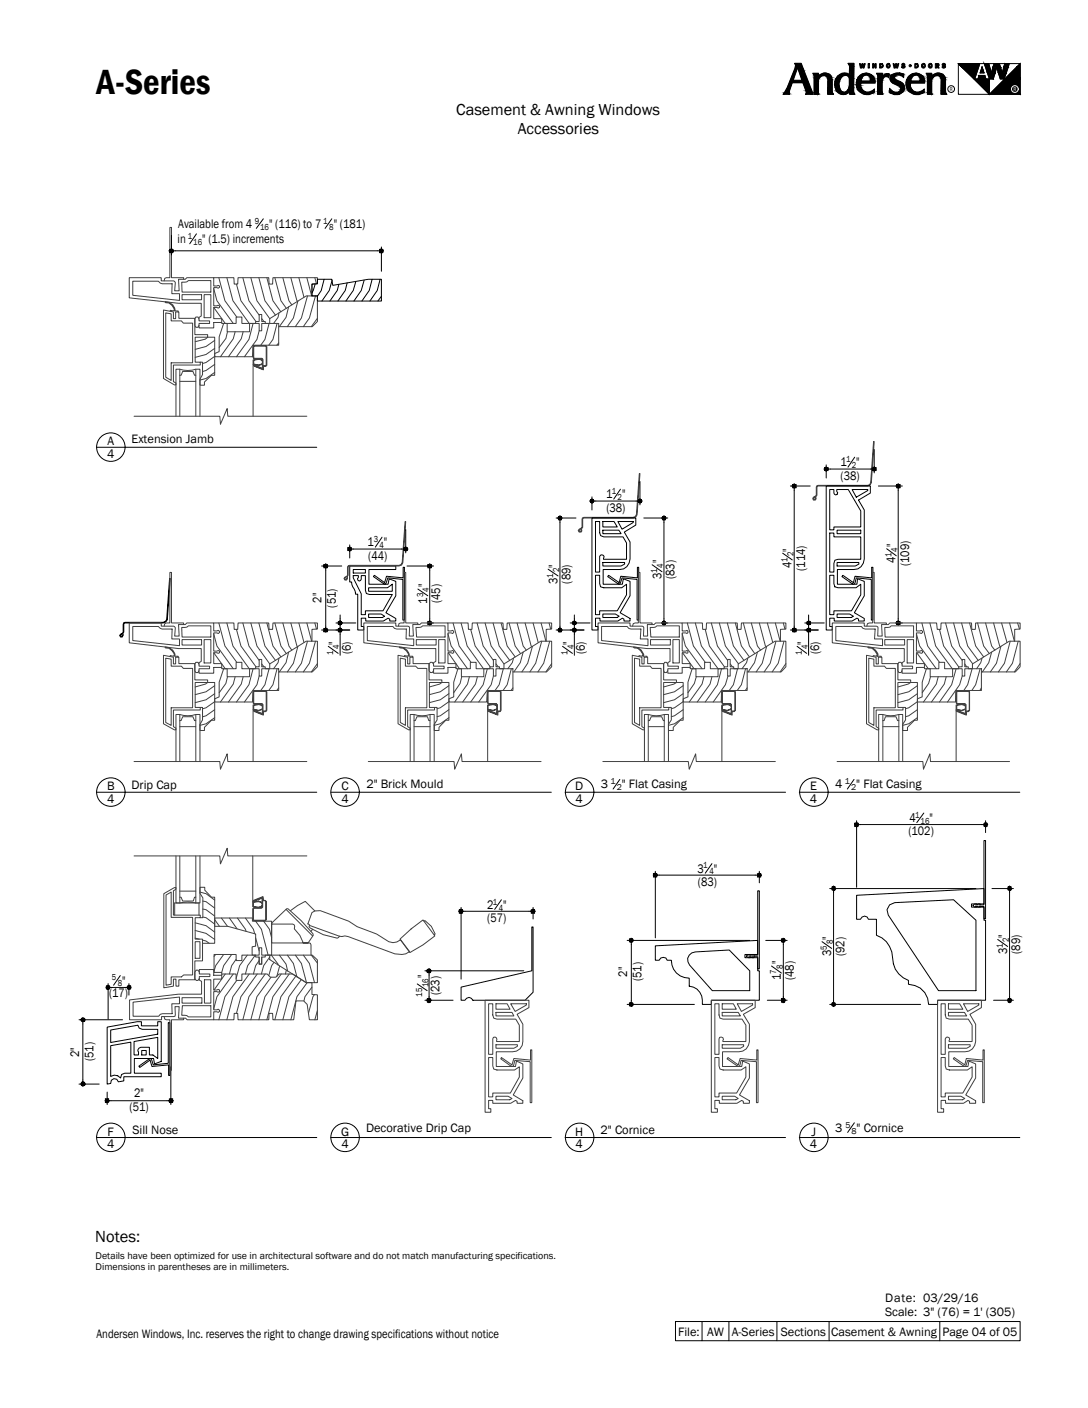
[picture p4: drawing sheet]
<svg xmlns="http://www.w3.org/2000/svg" width="216mm" height="279mm" viewBox="0 0 216 279" stroke-linecap="round" stroke-linejoin="round" font-family="sans-serif">
<defs><g id="words">
<text font-size="7.1" x="19.2" y="18.7">A-Series</text>
<text font-size="3.3" x="18.9" y="246.4">Notes:</text>
<g font-size="3.2">
<text x="90.5" y="22.8">Casement &amp; Awning Windows</text>
<text x="102.7" y="26.5">Accessories</text>
</g>
<g font-size="2.5">
<text x="35.4" y="45.3">Available from 4</text>
<text x="53.4" y="45.3">&quot; (116) to 7</text>
<text x="66.2" y="45.3">&quot; (181)</text>
<text x="35.2" y="48.2">in</text>
<text x="40.1" y="48.2">&quot; (1.5) increments</text>
<text x="21.3" y="88.3">A</text>
<text x="26.1" y="87.9">Extension Jamb</text>
<text x="21.3" y="90.9">4</text>
<text x="166.8" y="92.6">1</text>
<text x="166.8" y="95.2">(38)</text>
<text x="169.9" y="92.6">&quot;</text>
<text x="120.3" y="98.9">1</text>
<text x="120.3" y="101.5">(38)</text>
<text x="123.4" y="98.9">&quot;</text>
<text x="73" y="108.4">1</text>
<text x="73.1" y="111.1">(44)</text>
<text x="76.2" y="108.4">&quot;</text>
<text x="110.6" y="112.7" transform="rotate(-90 110.6 112.7)">&quot;</text>
<text x="131.2" y="111.7" transform="rotate(-90 131.2 111.7)">&quot;</text>
<text x="157.1" y="112.6" transform="rotate(-90 157.1 112.6)">4</text>
<text x="157.1" y="109.5" transform="rotate(-90 157.1 109.5)">&quot;</text>
<text x="159.8" y="113.3" transform="rotate(-90 159.8 113.3)">(114)</text>
<text x="177.7" y="111.7" transform="rotate(-90 177.7 111.7)">4</text>
<text x="177.7" y="108.6" transform="rotate(-90 177.7 108.6)">&quot;</text>
<text x="180.4" y="112.4" transform="rotate(-90 180.4 112.4)">(109)</text>
<text x="63.8" y="119.6" transform="rotate(-90 63.8 119.6)">2&quot;</text>
<text x="84.8" y="119.8" transform="rotate(-90 84.8 119.8)">1</text>
<text x="84.8" y="116.5" transform="rotate(-90 84.8 116.5)">&quot;</text>
<text x="87.4" y="119.7" transform="rotate(-90 87.4 119.7)">(45)</text>
<text x="110.6" y="115.8" transform="rotate(-90 110.6 115.8)">3</text>
<text x="113.2" y="115.8" transform="rotate(-90 113.2 115.8)">(89)</text>
<text x="131.2" y="114.9" transform="rotate(-90 131.2 114.9)">3</text>
<text x="133.9" y="114.9" transform="rotate(-90 133.9 114.9)">(83)</text>
<text x="66.7" y="120.6" transform="rotate(-90 66.7 120.6)">(51)</text>
<text x="67" y="127.9" transform="rotate(-90 67 127.9)">&quot;</text>
<text x="69.6" y="129.8" transform="rotate(-90 69.6 129.8)">(6)</text>
<text x="113.5" y="127.9" transform="rotate(-90 113.5 127.9)">&quot;</text>
<text x="116.1" y="129.8" transform="rotate(-90 116.1 129.8)">(6)</text>
<text x="159.9" y="127.9" transform="rotate(-90 159.9 127.9)">&quot;</text>
<text x="162.6" y="129.8" transform="rotate(-90 162.6 129.8)">(6)</text>
<text x="21.3" y="156.8">B</text>
<text x="21.3" y="159.4">4</text>
<text x="26.1" y="156.5">Drip Cap</text>
<text x="67.7" y="156.8">C</text>
<text x="67.7" y="159.4">4</text>
<text x="72.7" y="156.4">2&quot; Brick Mould</text>
<text x="114.2" y="156.8">D</text>
<text x="114.2" y="159.4">4</text>
<text x="119.2" y="156.4">3</text>
<text x="123.4" y="156.4">&quot; Flat Casing</text>
<text x="160.7" y="159.4">4</text>
<text x="160.8" y="156.8">E</text>
<text x="165.7" y="156.4">4</text>
<text x="169.9" y="156.4">&quot; Flat Casing</text>
<text x="180.3" y="165.8">(102)</text>
<text x="180.5" y="163.1">4</text>
<text x="184.5" y="163.1">&quot;</text>
<text x="138.4" y="173.2">3</text>
<text x="141.7" y="173.2">&quot;</text>
<text x="138.5" y="175.8">(83)</text>
<text x="96.7" y="180.3">2</text>
<text x="96.7" y="183">(57)</text>
<text x="99.9" y="180.3">&quot;</text>
<text x="154.9" y="191.4" transform="rotate(-90 154.9 191.4)">&quot;</text>
<text x="164.9" y="189.7" transform="rotate(-90 164.9 189.7)">3</text>
<text x="164.9" y="186.5" transform="rotate(-90 164.9 186.5)">&quot;</text>
<text x="167.6" y="189.7" transform="rotate(-90 167.6 189.7)">(92)</text>
<text x="199.8" y="189.3" transform="rotate(-90 199.8 189.3)">3</text>
<text x="199.8" y="186.2" transform="rotate(-90 199.8 186.2)">&quot;</text>
<text x="202.4" y="189.3" transform="rotate(-90 202.4 189.3)">(89)</text>
<text x="21.6" y="197.9">(17)</text>
<text x="24.2" y="195.4">&quot;</text>
<text x="84.6" y="194.1" transform="rotate(-90 84.6 194.1)">&quot;</text>
<text x="87.2" y="197.5" transform="rotate(-90 87.2 197.5)">(23)</text>
<text x="124.5" y="193.8" transform="rotate(-90 124.5 193.8)">2&quot;</text>
<text x="127.3" y="194.7" transform="rotate(-90 127.3 194.7)">(51)</text>
<text x="154.9" y="194.5" transform="rotate(-90 154.9 194.5)">1</text>
<text x="157.5" y="194.5" transform="rotate(-90 157.5 194.5)">(48)</text>
<text x="15.7" y="209.7" transform="rotate(-90 15.7 209.7)">2&quot;</text>
<text x="18.5" y="210.6" transform="rotate(-90 18.5 210.6)">(51)</text>
<text x="25.7" y="220.5">(51)</text>
<text x="26.6" y="217.6">2&quot;</text>
<text x="21.3" y="227.9">4</text>
<text x="21.3" y="225.3">F</text>
<text x="26.3" y="225">Sill Nose</text>
<text x="67.7" y="225.3">G</text>
<text x="67.7" y="227.9">4</text>
<text x="72.6" y="224.6">Decorative Drip Cap</text>
<text x="114.2" y="225.3">H</text>
<text x="114.2" y="227.9">4</text>
<text x="119.2" y="225">2&quot; Cornice</text>
<text x="160.7" y="227.9">4</text>
<text x="161" y="225.3">J</text>
<text x="165.7" y="224.6">3</text>
<text x="170" y="224.6">&quot; Cornice</text>
<text x="175.6" y="258.3">Date: 03/29/16</text>
<text x="175.6" y="261.1">Scale: 3&quot; (76) = 1' (305)</text>
<text x="19.2" y="265.6">Andersen Windows, Inc. reserves the right to change drawing specifications without notice</text>
<text x="134.5" y="265">File:</text>
<text x="140.3" y="265">AW</text>
<text x="145.2" y="265">A-Series</text>
<text x="154.9" y="265">Sections</text>
<text x="165" y="265">Casement &amp; Awning</text>
<text x="187" y="265">Page 04 of 05</text>
</g>
<g font-size="2">
<text x="19" y="249.9">Details have been optimized for use in architectural software and do not match manufacturing specifications.</text>
<text x="19" y="252.1">Dimensions in parentheses are in millimeters.</text>
</g>
<g font-size="1.8">
<text x="37.3" y="47.4">1</text>
<text x="50.5" y="44.4">9</text>
<text x="51.6" y="45.6">16</text>
<text x="64.1" y="44.4">1</text>
<text x="65.3" y="45.6">8</text>
<text x="38.3" y="48.6">16</text>
<text x="167.9" y="91.7">1</text>
<text x="169" y="92.9">2</text>
<text x="121.4" y="98.1">1</text>
<text x="122.5" y="99.3">2</text>
<text x="74.2" y="107.6">3</text>
<text x="75.3" y="108.8">4</text>
<text x="111" y="113.5" transform="rotate(-90 111 113.5)">2</text>
<text x="130.4" y="113.8" transform="rotate(-90 130.4 113.8)">1</text>
<text x="131.6" y="112.6" transform="rotate(-90 131.6 112.6)">4</text>
<text x="156.3" y="111.5" transform="rotate(-90 156.3 111.5)">1</text>
<text x="157.5" y="110.3" transform="rotate(-90 157.5 110.3)">2</text>
<text x="176.9" y="110.6" transform="rotate(-90 176.9 110.6)">1</text>
<text x="178.1" y="109.5" transform="rotate(-90 178.1 109.5)">4</text>
<text x="83.9" y="118.5" transform="rotate(-90 83.9 118.5)">3</text>
<text x="85.1" y="117.4" transform="rotate(-90 85.1 117.4)">4</text>
<text x="109.8" y="114.7" transform="rotate(-90 109.8 114.7)">1</text>
<text x="66.1" y="130" transform="rotate(-90 66.1 130)">1</text>
<text x="67.3" y="128.8" transform="rotate(-90 67.3 128.8)">4</text>
<text x="112.6" y="130" transform="rotate(-90 112.6 130)">1</text>
<text x="113.8" y="128.8" transform="rotate(-90 113.8 128.8)">4</text>
<text x="159.1" y="130" transform="rotate(-90 159.1 130)">1</text>
<text x="160.3" y="128.8" transform="rotate(-90 160.3 128.8)">4</text>
<text x="181.6" y="162.3">1</text>
<text x="182.7" y="163.6">16</text>
<text x="139.6" y="172.3">1</text>
<text x="140.8" y="173.5">4</text>
<text x="97.8" y="179.5">1</text>
<text x="99" y="180.7">4</text>
<text x="164.1" y="188.5" transform="rotate(-90 164.1 188.5)">5</text>
<text x="165.3" y="187.4" transform="rotate(-90 165.3 187.4)">8</text>
<text x="199" y="188.2" transform="rotate(-90 199 188.2)">1</text>
<text x="200.2" y="187" transform="rotate(-90 200.2 187)">2</text>
<text x="22.2" y="194.5">5</text>
<text x="23.4" y="195.8">8</text>
<text x="83.7" y="197.8" transform="rotate(-90 83.7 197.8)">15</text>
<text x="85" y="195.9" transform="rotate(-90 85 195.9)">16</text>
<text x="154" y="193.3" transform="rotate(-90 154 193.3)">7</text>
<text x="155.3" y="192.3" transform="rotate(-90 155.3 192.3)">8</text>
</g>
<g font-size="1.7">
<text x="121.2" y="155.6">1</text>
<text x="167.6" y="155.6">1</text>
<text x="122.4" y="156.8">2</text>
<text x="168.9" y="156.8">2</text>
<text x="167.8" y="223.8">5</text>
<text x="169" y="225">8</text>
</g>
<text font-size="1.1" x="188.5" y="18.1">R</text>
<text font-size="1.1" fill="#fafafa" x="201.1" y="18.1">R</text>
</g></defs>
<!-- layer: A-DETL-MCUT -->
<g fill="none" stroke="#000" stroke-width=".2">
<path d="M61.9 56.4l1.1-.1v-.9h2.8l.2 1.2 7.1-1.2h2.6v4.3h-12.7v-1h-1.1zM163.9 96.4h8.8v1.4l-2.3 1.4 1.1 2v9.7a2.06 2.06 0 0 1-2.1 2.1h-3.2v2.9h3.8l.2-1 1.3 .5v2.8l-2 3.4 2 1.1v.5h-1.1v-.3l-.4-.2-.9 .5h-3.6v-.5h-.9v1.6h.6v.7h-1.3zM164.6 97.1h.9v.7l.4 .4 .2-.1 .1-.3-.2-.3v-.4h2.3l2.5 4.3v3.2h-5.3v.5h-.9zM169.1 97.1h3.1v.2l-2.3 1.4zM69.4 112.3h9.1v.7h-5.3v2.9h3.8l.2-1 1.3 .5v2.8l-1.9 3.4 1.9 1.1v.5h-1.2v-.3l-.3-.2-.9 .5h-3.5v-.5h-.9v1.6h.5v.7h-1.2v-7.1h-.5v-.6l-.7-1.2v-.6h-.4zM70.1 114.2h1v.4l-.2 .3 .1 .3 .3 .1 .4-.4v-.7h.8v2.9l.2 .7 .6 .2h4.5l-1.8 3.2h-3.5v.8h-.8v-4.2l-1.6-3.1zM70.1 113h2.4v.7h-2.4zM73.1 116.6h3.8l.9-.7v1.4h-4.7zM74.3 114.2l2 1.4 .4-1.3 3.3 .4v-2.1h.3v10.4h-.4v-8l-2.9-.3-.6 1.2-2.3-1.5zM117.5 102.8h8.7v1.4l-2.3 1.4 1.1 2v3.3a2.06 2.06 0 0 1-2.1 2.1h-3.2v2.9h3.8l.2-1 1.3 .5v2.8l-1.9 3.4 1.9 1.1v.5h-1.2v-.3l-.3-.2-.9 .5h-3.5v-.5h-.9v1.6h.5v.7h-1.2zM118.2 103.5h.8v2.2l.2 .6 .6 .2h3.8l.7 1.2v3.3h-4.5l.1-.5-.1-.3h-.6l-.2 .2v3.1h-.8zM118.2 114.2h.8v1.6l.2 .6 .6 .2h3.6l.9-.7v2.1l-1.8 3.2h-3.5v.8h-.8z"/>
<path d="M119.6 103.5h2.2l.7 1.1h-2.9zM119.6 105.2h3.2l.4 .7h-3.6zM119.6 111.6h4.3v.3l-.7 .4h-3.6zM120.8 114.2l2.1 1.4 .3-1.3 3.3 .4v-2.1h.2v10.4h-.3v-8l-3-.3-.5 1.2-2.3-1.5zM122.6 103.5h3.1v.2l-2.3 1.3zM164.6 105.8h.9v.7h5.3v4.5h-4.5l-.6 .2-.2 .6v1.7h-.9zM164.6 114.2h.9v1.6l.2 .6 .6 .2h3.6l.9-.7v2.1l-1.8 3.2h-3.5v.8h-.9zM166.1 105.2h4.7v.7h-4.7zM166.1 111.6h4.3v.3l-.7 .4h-3.6zM167.3 114.2l2 1.4 .4-1.3 3.3 .4v-2.1h.2v10.4h-.3v-8l-3-.3-.4 1.2h-.3l-2.1-1.5zM24.6 123.6l7.8-.1 .4-.2 .3-.4 .5-8.1h.2l-.6 8.2-.3 .4-.5 .2-7.8 .1v1.7l-.7 .7 .3 .2 .2-.3-.2 .4h-.3l-.2-.3 .7-.7v-1.5zM73.1 121.8h2.5l.7 .5-.4 .2h-2.8z"/>
<path d="M119.6 121.8h2.5l.8 .5-.5 .2h-2.8zM166.1 121.8h2.5l.7 .5-.4 .2h-2.8zM170 177.7l25.3-1.4v3.1h-2.5v.6h2.5v2.6h.3v15.9h-9.6v.8h-1.7a4 4 0 0 0-4-4v-.8a4.7 4.7 0 0 1-3-3.3 5.5 5.5 0 0 0-3.4-5.6v-3.2h-1.6l-.2-.4-.5-.2-.5 .2-.4 .4h-.7zM176.5 179.6l1-.5 11.7-.6 4.5 4.1v14h-7.5l-9.9-15-.3-1.1zM193.5 179.6h.4l.2-.2h.4l.1 .2M193.5 179.9l.6 .1 .5-.1M193.9 179.6l-.1-.2h-.4l-.4 .3 .4 .3 .5-.1M194.2 179.6h1.1v-12.8h.3v15.5h-.3v-2.4h-1.1M91.5 195.9l14-3.3v-8.7h.3v13l-1.6 1.6h-10.4l-.3-.4-.4-.2-.5 .2-.3 .4h-.8zM130 187.7l20.4-1.1v2.8h-2.6v.6h2.6v2.6h.3v5.9h-9.5v.8h-1.8a2.99 2.99 0 0 0-2.6-3.6v-1.6a3.5 3.5 0 0 1-3.6-3.6h-.8l-.3-.4-.5-.1-.5 .1-.3 .4h-.8zM136.8 189.5l.5-.4 .7-.2 6.7-.4 4.1 4.1v4h-7.5l-4.5-5.1-.3-.6v-.7zM148.6 189.5l.6-.1 .5 .1"/>
<path d="M148.6 189.9h.4l.2 .1h.4l.1-.1M149 189.5l-.5-.1-.4 .3 .4 .3h.4l.1-.1M149.3 189.5h1.1v-12.7h.3v15.5h-.3v-2.4h-1.1M21.3 203.8l5.9-1.1h.9v.9h3.2v-.9h.7v7.9l-1.3 .5-.2-1.1h-3.8v3h5.3v.7h-7.4v.8l-1.1 .2-.3-.5-.6-.2-.5 .4-.1 .6-.7 .1zM22 207.5l4-.7v6.2h-1.2l-.7 .2-.2 .7-.5-.4-.7-.2-.7 .3zM22 204.4l5.4-1 .2 .6 .7 .3h3v.9l-9.3 1.7zM26.6 206.7l4.7-.8v4.1l-1-.7h-.7v-1.5h-1.7l-.3 .2-.2 .3 .1 1h-.9zM28.1 208.5h.9v.8h-.9zM33.4 202.9h.3v10.5h-.2v-2.1l-3.3 .3-.4-1.2-2.1 1.4-.1-.2 2.3-1.6 .5 1.3 3-.3z"/>
</g>
<!-- layer: A-DETL-PATT -->
<g fill="none" stroke="#404040" stroke-width=".2">
<path d="M42.4 57.3l.6 2.4 3.3 4.5M43.4 55.1l1.2 4.6 2.4 3.2M45 55.1l1.2 4.6 3.3 4.5M46.9 56.4l.9 3.3 3 4.1M48.2 55.1l1.2 4.6 2 2.8M49.8 55.1l1.2 4.6 2.5 3.5M51.4 55.1l1.2 4.6 2.1 2.8M53 55.1l1.2 4.6 1.5 2.2M54.5 55.1l1.2 4.6 1.1 1.5M56.1 55.1l1.2 4.6 .6 .8M57.7 55.1l1.3 4.7M59.1 59.7l-.9 3.4-1.2 1.7"/>
<path d="M59.3 55.1l1 3.9M60.9 55.1l.9 3.6M61 58.7l-1.2 4.4-1.2 1.7M62.5 55.1l.3 1.2M62.6 58.7l-1.2 4.4-1.2 1.7M41.2 66.9l-.4 .4-2.1 .5M42.4 61l2.3 3.2M42.6 67.5l-1.7 1.3-2.2 .5M42.6 69.1l-1.7 1.2-2.2 .6M42.6 70.7l-1.7 1.2-.6 .2M42.6 72.3l-1.7 1.2-.6 .2M42.6 73.9l-1.7 1.2-1.2 .3"/>
<path d="M45.1 65.8l-.3 1.4-1.3 1.7M46.7 65.8l-.4 1.4-2.6 3.6M48.3 65.8l-.4 1.4-2.6 3.6M50.2 64.2l-.8 3.2-2.5 3.4M51.4 65.6l-.4 1.8-2.5 3.4M51.9 63.2l.5 .6M53.4 64.2l-.8 3.2-.9 1.1M55 64.2l-.8 3.2-.9 1.1M55.3 68.1l-.4 .4M55.4 62.1l-.2 .9-.9 1.2M57.3 60.9l-.5 2.1-1.4 1.8M63 63.2l-1.2 1.6"/>
<path d="M162 96.4l.3-.1h9.8l.5-.1 .2-.5 .5-8.1h.2l-.6 8.2-.3 .5-.5 .1h-9.7l-.3 .3v1.6l-.7 .7 .3 .1 .2-.3v.2l-.1 .2h-.4l-.1-.3 .1-.2 .6-.5zM69.1 112.3l.2-.1h9.8l.5-.1 .2-.5 .6-8.1h.1l-.6 8.2-.2 .4-.5 .2h-9.9l-.2 .3v1.6l-.7 .7 .3 .1 .3-.3-.1 .2-.1 .2h-.4l-.1-.3 .7-.7v-1.5zM115.6 102.8l.2-.1h9.8l.4-.2 .3-.4 .6-8.1h.1l-.6 8.2-.2 .4-.5 .2h-9.8l-.3 .2v1.6l-.7 .7 .3 .2 .2-.4v.3l-.1 .2h-.4l-.2-.3 .8-.7zM41.2 135.4l-.4 .3-2.1 .6M42.4 125.8l.6 2.4 3.3 4.5M42.4 129.5l2.3 3.2M42.6 136.1l-1.7 1.2-2.2 .5M42.6 137.7l-1.7 1.2-2.2 .5M42.6 139.2l-1.7 1.2-.6 .2M43.4 123.6l1.2 4.6 2.4 3.2M45 123.6l1.2 4.6 3.3 4.5M45.1 134.3l-.3 1.3-1.3 1.9"/>
<path d="M46.7 134.3l-.4 1.4-2.6 3.6M46.9 124.9l.9 3.3 3 4.1M48.2 123.6l1.2 4.6 2 2.8M48.3 134.3l-.4 1.4-2.6 3.6M49.8 123.6l1.2 4.6 2.5 3.5M50.2 132.7l-.8 3.2-2.5 3.4M51.4 123.6l1.2 4.6 2.1 2.8M51.4 134.2l-.4 1.7-2.5 3.4M51.9 131.7l.5 .6M53 123.6l1.2 4.6 1.5 2.2M53.4 132.7l-.8 3.2-.9 1.1M54.5 123.6l1.2 4.6 1.1 1.5"/>
<path d="M55 132.7l-.8 3.2-.9 1.1M55.3 136.5l-.4 .5M55.4 130.6l-.2 .9-.9 1.2M56.1 123.6l1.2 4.6 .6 .8M57.3 129.4l-.5 2.1-1.4 1.8M57.7 123.6l1.3 4.7M59.1 128.3l-.9 3.3-1.2 1.7M59.3 123.6l1 3.9M60.9 123.6l.9 3.6M61 127.2l-1.2 4.4-1.2 1.7M62.5 123.6l.3 1.2M62.6 127.2l-1.2 4.4-1.2 1.7"/>
<path d="M63 131.7l-1.2 1.6M87.7 135.4l-.5 .3-2 .6M88.9 125.8l.6 2.4 3.3 4.5M89 129.5l2.2 3.2M89.1 136.1l-1.7 1.2-2.2 .5M89.1 137.7l-1.7 1.2-2.2 .5M89.1 139.2l-1.7 1.2-.7 .2M89.9 123.6l1.2 4.6 2.4 3.2M91.5 123.6l1.2 4.6 3.2 4.5M91.6 134.3l-.3 1.3-1.3 1.9M93.1 134.3l-.3 1.4-2.6 3.6M93.4 124.9l.9 3.3 3 4.1"/>
<path d="M94.7 123.6l1.2 4.6 2 2.8M94.7 134.3l-.3 1.4-2.6 3.6M96.3 123.6l1.2 4.6 2.5 3.5M96.7 132.7l-.8 3.2-2.5 3.4M97.8 123.6l1.3 4.6 2 2.8M97.9 134.2l-.4 1.7-2.5 3.4M98.4 131.7l.5 .6M99.4 123.6l1.2 4.6 1.6 2.2M99.9 132.7l-.8 3.2-.9 1.1M101 123.6l1.2 4.6 1.1 1.5M101.5 132.7l-.9 3.2-.8 1.1M101.8 136.5l-.4 .5"/>
<path d="M101.9 130.6l-.2 .9-.9 1.2M102.6 123.6l1.2 4.6 .7 .8M103.8 129.4l-.6 2.1-1.2 1.8M104.2 123.6l1.3 4.7M105.7 128.3l-1 3.3-1.1 1.7M105.8 123.6l1 3.9M107.4 123.6l.9 3.6M107.5 127.2l-1.2 4.4-1.2 1.7M109 123.6l.3 1.2M109.1 127.2l-1.2 4.4-1.2 1.7M109.5 131.7l-1.2 1.6M134.2 135.4l-.5 .3-2 .6"/>
<path d="M135.4 125.8l.6 2.4 3.3 4.5M135.4 129.5l2.3 3.2M135.6 136.1l-1.7 1.2-2.2 .5M135.6 137.7l-1.7 1.2-2.2 .5M135.6 139.2l-1.7 1.2-.7 .2M136.4 123.6l1.2 4.6 2.3 3.2M138 123.6l1.2 4.6 3.3 4.5M138.2 134.3l-.4 1.3-1.3 1.9M139.7 134.3l-.4 1.4-2.5 3.6M139.9 124.9l.9 3.3 3 4.1M141.2 123.6l1.2 4.6 2 2.8M141.3 134.3l-.4 1.4-2.5 3.6"/>
<path d="M142.7 123.6l1.2 4.6 2.7 3.5M143.2 132.7l-.8 3.2-2.5 3.4M144.3 123.6l1.2 4.6 2.1 2.8M144.5 134.2l-.6 1.7-2.4 3.4M144.9 131.7l.4 .6M145.9 123.6l1.2 4.6 1.6 2.2M146.4 132.7l-.9 3.2-.8 1.1M147.5 123.6l1.2 4.6 1.1 1.5M147.9 132.7l-.8 3.2-.8 1.1M148.3 136.5l-.4 .5M148.4 130.6l-.3 .9-.9 1.2M149.1 123.6l1.2 4.6 .6 .8"/>
<path d="M150.3 129.4l-.6 2.1-1.2 1.8M150.7 123.6l1.3 4.7M152.1 128.3l-.9 3.3-1.2 1.7M152.3 123.6l1 3.9M153.9 123.6l.9 3.6M154 127.2l-1.2 4.4-1.2 1.7M155.4 123.6l.4 1.2M155.6 127.2l-1.2 4.4-1.2 1.7M155.9 131.7l-1.1 1.6M180.7 135.4l-.5 .3-2 .6M181.9 125.8l.6 2.4 3.3 4.5M181.9 129.5l2.3 3.2"/>
<path d="M182 136.1l-1.7 1.2-2.1 .5M182 137.7l-1.7 1.2-2.1 .5M182 139.2l-1.7 1.2-.6 .2M182.9 123.6l1.2 4.6 2.3 3.2M184.5 123.6l1.2 4.6 3.3 4.5M184.7 134.3l-.4 1.3-1.3 1.9M186.2 134.3l-.4 1.4-2.5 3.6M186.4 124.9l.9 3.3 2.9 4.1M187.6 123.6l1.2 4.6 2.1 2.8M187.8 134.3l-.4 1.4-2.6 3.6M189.2 123.6l1.2 4.6 2.6 3.5M189.7 132.7l-.9 3.2-2.4 3.4"/>
<path d="M190.8 123.6l1.2 4.6 2.1 2.8M190.9 134.2l-.5 1.7-2.4 3.4M191.4 131.7l.4 .6M192.4 123.6l1.2 4.6 1.6 2.2M192.9 132.7l-.9 3.2-.7 1.1M194 123.6l1.2 4.6 1.1 1.5M194.5 132.7l-.9 3.2-.8 1.1M194.7 136.5l-.3 .5M194.9 130.6l-.3 .9-.8 1.2M195.6 123.6l1.2 4.6 .6 .8M196.8 129.4l-.6 2.1-1.3 1.8M197.2 123.6l1.3 4.7"/>
<path d="M198.6 128.3l-.9 3.3-1.2 1.7M198.7 123.6l1.1 3.9M200.3 123.6l1 3.6M200.5 127.2l-1.2 4.4-1.2 1.7M201.9 123.6l.4 1.2M202 127.2l-1.1 4.4-1.2 1.7M202.4 131.7l-1.1 1.6M42.6 140.8l-1.7 1.2-.6 .2M42.6 142.4l-1.7 1.2-1.2 .3M89.1 140.8l-1.7 1.2-.7 .2M89.1 142.4l-1.7 1.2-1.2 .3M135.6 140.8l-1.7 1.2-.7 .2"/>
<path d="M135.6 142.4l-1.7 1.2-1.3 .3M182 140.8l-1.7 1.2-.6 .2M182 142.4l-1.7 1.2-1.2 .3M39.7 177l1.2 .3 1.7 1.3M40.3 178.8l.6 .1 1.7 1.3M38.7 183.1l2.2 .6 1.7 1.3M38.7 184.6l2.2 .6 1.7 1.2M38.7 186.2l.9 .2M40.2 186.5l.7 .2 .6 .5M40.3 182l.6 .1 1.7 1.3M40.3 180.4l.6 .1 1.7 1.3M42.6 182.5l1 1.3"/>
<path d="M42.8 189.4l-.3 .4M43.9 182.2l1.2 1.6M44.4 189.4l-1.6 2.2-.3 1.1M44.7 193.3l-2.2 3.2M45.5 182.2l1.5 2.1M46 189.4l-1.6 2.2-.4 1.4M46.3 193.3l-3.3 4.5-.6 2.4M46.9 190.4l-.9 1.2-.5 1.7M47 194.5l-2.4 3.3-1.2 4.6M47.1 182.2l1.6 2.2 .1 .4M48.7 182.2l1.6 2.2 .2 .9M49.1 189.5l-1.5 2.1-.7 2.6"/>
<path d="M49.5 193.3l-3.3 4.5-1.2 4.6M50.7 189.5l-1.6 2.1-.4 1.7M50.7 182.8l1.2 1.6 1.3 5.1M50.7 186.1l.7 2.6M51 193.3l-3.2 4.5-.9 3.3M51.4 190.6l-.7 1-.4 1.7M52.3 182.8l1.2 1.6 .4 1.7M52.6 193.3l-3.2 4.5-1.2 4.6M53.5 189.9l-1.2 1.7-.4 1.7M53.8 193.9l-2.8 3.9-1.2 4.6M53.8 189.5l1.4 1.8v.2M54.3 191l-.4 .6-.6 2"/>
<path d="M55.4 189.5l1.4 1.8 .3 1.4M55.5 191.7l-.6 2.1M55.8 193.3l-3.2 4.5-1.2 4.6M56.8 192.5l-.2 .8M57 189.5l1.2 1.7 .7 2.7M57.4 193.3l-3.2 4.5-1.2 4.6M58.6 189.5l1.2 1.7 1 3.8M58.7 193.7l-3 4.1-1.2 4.6M59.8 194.4l-2.5 3.4-1.2 4.6M60.2 189.5l1.2 1.7 1 3.8M61 195l-2.1 2.8-1.2 4.6M61.8 189.5l1.2 1.6"/>
<path d="M61.9 195.9l-1.4 1.9-.2 .8M62.4 197.3l-.3 .5-.9 3.3M96.3 198.5h8.7v1.4l-2.4 1.4 1.2 1.9v3.5a1.96 1.96 0 0 1-2.1 2h-3.2v2.9h3.8l.2-1 1.3 .5v2.8l-2 3.4 2 1.1v.5h-1.2v-.3l-.3-.2-1 .5h-3.5v-.5h-.8v1.6h.4v.7h-1.1zM97 199.2h.8v2.2l.2 .6 .6 .2h3.8l.7 1.2v3.3h-4.6a.56 .56 0 0 0 0-.7 .56 .56 0 0 0-.6-.1l-.1 .3v3h-.8zM98.4 199.2h2.2l.6 1.1h-2.8zM101.3 199.2h3.2v.2l-2.3 1.3zM141.2 198.5h8.7v1.4l-2.4 1.4 1.2 1.9v3.5a2.06 2.06 0 0 1-2.1 2h-3.2v2.9h3.8l.2-1 1.3 .5v2.8l-2 3.4 2 1.1v.5h-1.2v-.3l-.3-.2-1 .5h-3.5v-.5h-.8v1.6h.5v.7h-1.2zM141.9 199.2h.8v2.2l.2 .6 .6 .2h3.7l.8 1.2v3.3h-4.6l.2-.5-.2-.3h-.6l-.1 .3v3h-.8zM143.3 199.2h2.2l.6 1.1h-2.8zM146.3 199.2h3v.2l-2.2 1.3zM186 198.5h8.7v1.4l-2.2 1.4 1.1 1.9v3.5a2.06 2.06 0 0 1-2.1 2h-3.2v2.9h3.8l.2-1 1.3 .5v2.8l-2 3.4 2 1.1v.5h-1.2v-.3l-.3-.2-.9 .5h-3.6v-.5h-.9v1.6h.6v.7h-1.3zM186.7 199.2h.9v2.2l.2 .6 .6 .2h3.7l.8 1.2v3.3h-4.6l.2-.5-.2-.3h-.5l-.2 .3v3h-.9z"/>
<path d="M188.2 199.2h2.2l.7 1.1h-2.9zM191.2 199.2h3v.2l-2.2 1.3zM63 200.5l-.5 1.9M97 209.9h.8v1.6l.2 .6 .6 .2h3.5l1-.6v2l-1.8 3.2h-3.5v.8h-.8zM98.4 200.9h3.2l.4 .7h-3.6zM98.4 207.3h4.3v.3l-.7 .4h-3.6zM98.4 217.5h2.4l.8 .5-.5 .2h-2.7zM99.5 209.9l2.1 1.4 .4-1.3 3.3 .4v-2.1h.2v10.5h-.3v-8.1l-3-.3-.3 1-.2 .2h-.3l-2-1.5zM141.9 209.9h.8v1.6l.2 .6 .6 .2h3.6l.9-.6v2l-1.8 3.2h-3.5v.8h-.8zM143.3 200.9h3.2l.4 .7h-3.6zM143.3 207.3h4.3v.3l-.7 .4h-3.6zM143.3 217.5h2.5l.7 .5-.5 .2h-2.7z"/>
<path d="M144.5 209.9l2 1.4 .4-1.3 3.3 .4v-2.1h.2v10.5h-.3v-8.1l-3-.3-.3 1-.2 .2-2.3-1.5zM186.7 209.9h.9v1.6l.2 .6 .6 .2h3.6l.9-.6v2l-1.8 3.2h-3.5v.8h-.9zM188.2 200.9h3.2l.4 .7h-3.6zM188.2 207.3h4.3v.3l-.7 .4h-3.6zM188.2 217.5h2.5l.7 .5-.4 .2h-2.8zM189.3 209.9l2.1 1.4 .4-1.3 3.3 .4v-2.1h.2v10.5h-.3v-8.1l-3-.3-.3 1-.2 .2-2.3-1.5z"/>
</g>
<!-- layer: A-ANNO-TEXT -->
<g fill="none" stroke="#000" stroke-width=".2">
<path d="M157.7 12.6h1.3l2.4 6.1h-1.6l.1-.6-.6-1.7h-2.1l-.5 1.5v.8h-1.3l.8-1.3 1.5-3.8 .2-.7zM157.9 12.7h1l2.4 6h-1.4l.1-.6-.6-1.7h-2.2l-.6 1.5v.8h-1.1l.8-1.3 1.5-3.8zM157.9 12.7h1l2.3 5.9h-1.1v-.5l-.7-1.8h-2.3l-.5 1.6-.1 .7h-.8l.6-1.2 1.6-3.8zM158.3 13.4l.8 2.5h-1.7zM158.3 13.1l1 3h-2zM158.3 12.8l1.1 3.3h-2.2zM161.3 14.5h1.1v.5a1.53 1.53 0 0 1 1.7-.5 1.53 1.53 0 0 1 1.1 1.4v2.1l.2 .7h-1.2l.1-2.9a.93 .93 0 0 0-1.1-.8 .93 .93 0 0 0-.8 1.1v2.4l.2 .2h-1.1v-3.6zM161.4 14.6h1l-.1 .6 .5-.4a1.4 1.4 0 0 1 1.5-.1 1.4 1.4 0 0 1 .8 1.2v2.1l.2 .7h-1v-2.9a.99 .99 0 0 0-1.1-.9 .99 .99 0 0 0-.8 1.2v2.6h-.8v-3.6zM161.6 14.7h.6v.7a1.54 1.54 0 0 1 2.8 .1l.2 3.1h-.8v-2.8a1.06 1.06 0 0 0-1.2-1 1.06 1.06 0 0 0-.9 1.3v2.5h-.6zM166.9 15.2a1.02 1.02 0 0 1 1.7 .3v1.6a1.31 1.31 0 0 1-1.5 1.3 2.32 2.32 0 0 1-.2-3.2zM166.9 15.3a.94 .94 0 0 1 1.7 .2v1.6a1.52 1.52 0 0 1-1.1 1.3 1.41 1.41 0 0 1-1.1-1.7l.2-.8zM167 15.4a.87 .87 0 0 1 1.4-.1 2.56 2.56 0 0 1-.6 2.9h-.6a2.01 2.01 0 0 1-.2-2.8z"/>
<path d="M168.3 12.6h1.2l-.1 5.5 .3 .6h-1.1v-.7a1.51 1.51 0 0 1-1.6 .8 1.51 1.51 0 0 1-1.3-1.4 2.04 2.04 0 0 1 .5-2.3 2.04 2.04 0 0 1 2.3-.3l.1-1.6zM168.4 12.7h1l-.1 5.4 .2 .6h-.9v-1.1l-.3 .7a1.5 1.5 0 0 1-2.5-.9 2.02 2.02 0 0 1 .3-2.1 2.02 2.02 0 0 1 2-.6l.5 .2v-1.7zM168.6 12.7h.7v5.4l.1 .5h-.7l.1-1.2-.6 .9a1.46 1.46 0 0 1-2.3-.9 1.96 1.96 0 0 1 2.2-2.7l.6 .3v-1.8zM170.3 15.3a1.84 1.84 0 0 1 2.2-.7 1.84 1.84 0 0 1 1.2 1.9h-2.9a1.51 1.51 0 0 0 .9 1.7 1.51 1.51 0 0 0 1.8-.6v.7a2.22 2.22 0 0 1-3-.1 2.22 2.22 0 0 1-.2-2.9zM170.4 15.3a1.77 1.77 0 0 1 2-.7 1.77 1.77 0 0 1 1.2 1.8h-2.9a1.58 1.58 0 0 0 .9 1.8 1.58 1.58 0 0 0 1.9-.4l-.1 .5a2.15 2.15 0 0 1-2.8-.2 2.15 2.15 0 0 1-.2-2.8zM170.4 15.4a1.7 1.7 0 0 1 2-.7 1.7 1.7 0 0 1 1.1 1.7h-2.8a1.64 1.64 0 0 0 .7 1.8 1.64 1.64 0 0 0 1.9-.2v.3a2.09 2.09 0 0 1-2.7-.2 2.09 2.09 0 0 1-.2-2.7zM170.6 12.6h.1l.2 .6 .2-.6h.2l.1 .6 .1-.6h.2l-.3 .9h-.1l-.2-.6-.1 .6h-.3zM170.6 12.6l.3 .9 .2-.9 .3 .9 .2-.9M171.2 15.1a.89 .89 0 0 1 1.2-.2 .89 .89 0 0 1 .2 1.2l-1.9 .1zM171.2 15a.96 .96 0 0 1 1.3-.1 .96 .96 0 0 1 .2 1.3h-2.1zM171.3 15.2a.84 .84 0 0 1 1-.2 .84 .84 0 0 1 .3 1.1h-1.7zM172.3 12.6h.2v.9h-.2z"/>
<path d="M172.4 12.6v.9M173.2 12.6h.2l.3 .5v-.5h.2v.9h-.2l-.4-.6v.6h-.1zM173.8 12.6v.9l-.5-.9v.9M173.9 14.5h1.2v.7a1.04 1.04 0 0 1 1.4-.5l-.1 .8-.3-.3a.87 .87 0 0 0-1 1v1.9l.2 .6h-1.2l.1-3.5zM174 14.6h1v.8a1.22 1.22 0 0 1 1.4-.7l-.1 .6a.87 .87 0 0 0-1 0 .87 .87 0 0 0-.3 .9v1.9l.1 .6h-.9v-3.5zM174.2 14.7h.7v.9a1.38 1.38 0 0 1 1.2-.9h.2v.5a.94 .94 0 0 0-1 .1 .94 .94 0 0 0-.4 .9l.1 2.4h-.8l.2-3.4zM174.6 12.6h.3a.44 .44 0 0 1 .4 .5 .44 .44 0 0 1-.4 .4h-.3zM174.6 12.7a.45 .45 0 0 1 .6 .4l-.2 .3h-.4zM174.7 12.7a.29 .29 0 0 1 .4 .3 .29 .29 0 0 1-.4 .3zM176 12.8a.33 .33 0 0 1 .5 0 .33 .33 0 0 1-.1 .5 .33 .33 0 0 1-.4-.2zM176 12.7a.42 .42 0 0 1 .6 .1 .42 .42 0 0 1-.1 .6 .42 .42 0 0 1-.6-.2zM176.1 12.7a.29 .29 0 0 1 .3 .3 .29 .29 0 0 1-.3 .3z"/>
<path d="M176.8 15a2.45 2.45 0 0 1 2.6-.3l-.1 .7a1.06 1.06 0 0 0-1.8 0l.2 .3 .8 .4a1.37 1.37 0 0 1 1 1.7 1.37 1.37 0 0 1-1.6 1h-.4l-1-.4v-.9a1.35 1.35 0 0 0 2.1 .5l.1-.6-.7-.5a1.83 1.83 0 0 1-1.4-1.2zM176.8 15a2.52 2.52 0 0 1 2.5-.3v.5a1.2 1.2 0 0 0-1.8 0 .52 .52 0 0 0 .4 .7l.5 .3a1.3 1.3 0 0 1 1 1.5 1.3 1.3 0 0 1-1.5 1h-.4l-.9-.4v-.6a1.4 1.4 0 0 0 2.1 .3v-.6a1.94 1.94 0 0 0-1.5-.9 .96 .96 0 0 1-.4-1.5zM176.9 15a2.51 2.51 0 0 1 2.3-.2v.3a1.28 1.28 0 0 0-1.8 .1 .62 .62 0 0 0 .5 .8l.5 .2a1.24 1.24 0 0 1 .9 1.5 1.24 1.24 0 0 1-1.4 1l-.4-.1a.68 .68 0 0 1-.9-.7 1.29 1.29 0 0 0 2.2 0l.1-.4a.92 .92 0 0 0-.8-.7 2.3 2.3 0 0 1-1.3-.9l-.1-.4zM177.2 12.6h.2l.1 .6 .2-.6h.2l.1 .6 .2-.6h.2l-.3 .9h-.2l-.1-.6-.1 .6h-.3zM177.3 12.6l.2 .9 .3-.9 .2 .9 .3-.9M178.9 12.7a.34 .34 0 0 1 .4-.1 .34 .34 0 0 1 .3 .2l-.5-.1 .1 .2a.35 .35 0 0 1 .3 .5 .35 .35 0 0 1-.6 0v-.1l.2-.1 .3 .1-.1-.2-.4-.2zM179.5 12.8a.24 .24 0 0 0-.2-.1 .24 .24 0 0 0-.2 .2l.4 .2v.2l-.4 .1-.1-.1M180.2 15.3a1.81 1.81 0 0 1 2.1-.7 1.81 1.81 0 0 1 1.2 1.9h-2.8a1.45 1.45 0 0 0 .6 1.6 1.45 1.45 0 0 0 1.8-.1l.3-.4v.7a2.21 2.21 0 0 1-3-.1 2.21 2.21 0 0 1-.2-2.9zM180.3 15.3a1.74 1.74 0 0 1 2-.7 1.74 1.74 0 0 1 1.1 1.8h-2.7a1.55 1.55 0 0 0 .7 1.8 1.55 1.55 0 0 0 1.9-.4v.5a2.15 2.15 0 0 1-2.8-.2 2.15 2.15 0 0 1-.2-2.8zM180.3 15.4a1.65 1.65 0 0 1 2-.8 1.65 1.65 0 0 1 1.1 1.8h-2.9a1.67 1.67 0 0 0 .8 1.8 1.67 1.67 0 0 0 2-.2v.3a2.09 2.09 0 0 1-2.8-.2 2.09 2.09 0 0 1-.2-2.7zM181 15a1.04 1.04 0 0 1 1.3-.1 1.04 1.04 0 0 1 .4 1.2l-.4 .1h-1.8zM181.1 15.1a.9 .9 0 0 1 1.2-.1 .9 .9 0 0 1 .3 1.1l-1.9 .1 .1-.7z"/>
<path d="M181.2 15.2a.81 .81 0 0 1 1-.2 .81 .81 0 0 1 .3 1.1h-1.8zM181.5 12.6h.4a.45 .45 0 0 1 .3 .5 .45 .45 0 0 1-.3 .4h-.4zM181.6 12.7a.45 .45 0 0 1 .6 .4l-.2 .3h-.4zM181.7 12.7a.29 .29 0 0 1 .3 .3 .29 .29 0 0 1-.3 .3zM182.9 12.8a.42 .42 0 0 1 .6 0 .42 .42 0 0 1 0 .6 .42 .42 0 0 1-.6-.1zM183.1 12.7a.29 .29 0 0 1 .3 .3 .29 .29 0 0 1-.3 .3zM183.8 14.5h1.1v.5a1.53 1.53 0 0 1 1.7-.5 1.53 1.53 0 0 1 1 1.4v2.1l.3 .7h-1.2v-2.9a.93 .93 0 0 0-1-.8 .93 .93 0 0 0-.8 1.1v2.4l.1 .2h-1v-3.6zM184 14.6h.8v.6a1.49 1.49 0 0 1 1.7-.7 1.49 1.49 0 0 1 1.1 1.4v2.1l.2 .7h-1v-2.9a.99 .99 0 0 0-1.1-.9 .99 .99 0 0 0-.9 1.2l.1 2.6h-.8v-3.6zM184.1 14.7h.7l-.1 .7a1.54 1.54 0 0 1 2.7 .1l.2 3.1h-.7v-2.8a1.06 1.06 0 0 0-1.2-1 1.06 1.06 0 0 0-.9 1.3v2.5h-.7zM184.3 12.7a.44 .44 0 0 1 .7 .3 .44 .44 0 0 1-.5 .5l-.3-.3zM184.4 12.7a.33 .33 0 0 1 .4 .1 .33 .33 0 0 1 0 .5 .33 .33 0 0 1-.5 0zM184.5 12.7a.29 .29 0 0 1 .3 .3 .29 .29 0 0 1-.3 .3z"/>
<path d="M185.6 12.6l.7 .1 .1 .2-.2 .2 .2 .4h-.3l-.1-.4h-.1v.4h-.3zM185.7 13.1h.3l.2-.4h-.5v.8M185.9 12.7h.1l.1 .2-.2 .1zM186 13.1l.2 .4M187 12.7a.37 .37 0 0 1 .6 .1l-.4-.1v.2a.34 .34 0 0 1 .4 .2 .34 .34 0 0 1-.3 .4 .34 .34 0 0 1-.4-.2h.5v-.1l-.4-.2zM187.5 12.8l-.1-.1-.3 .1v.2l.4 .1a.26 .26 0 0 1-.2 .3 .26 .26 0 0 1-.3-.1M190.2 12.6l6.1 6.1 6.1-6.1v6.1h-12.2zM190.2 12.6h12.2M194.4 12.6l-1 3.1h.6l.3-.7h1.1l.2 .7h.7M194.9 13.3l.4 1.2h-.8zM195.3 12.6l1 3.1M196.2 12.6l.5 1.9 .6-1.9"/>
<path d="M196.3 15.7v3M198.3 12.6l.6 1.9 .5-1.9M200.3 12.6l-1 3.1h-.8l-.7-2.4-.7 2.4h-.8M19.2 88.8h43.7M19.2 157.2h43.7M65.7 157.2h43.7M112.1 157.2h43.8M123 154.7l-1.3 1.9M158.6 157.2h43.8M169.5 154.7l-1.4 1.9M19.2 225.7h43.7M65.7 225.7h43.7"/>
<path d="M112.1 225.7h43.8M158.6 225.7h43.8M169.5 222.8l-1.3 1.9M134 262.2h68.4v3.9h-68.4zM139.3 262.2v3.9M144.6 262.2v3.9M154.2 262.2v3.9M164.5 262.2v3.9M186.5 262.2v3.9"/>
<circle cx="180.6" cy="13" r=".22"/>
<circle cx="180.6" cy="13" r=".1"/>
<circle cx="183.2" cy="13.1" r=".35"/>
<circle cx="188.7" cy="17.7" r=".67"/>
<circle cx="22" cy="88.7" r="2.83"/>
<circle cx="22" cy="157.2" r="2.83"/>
<circle cx="68.5" cy="157.2" r="2.83"/>
<circle cx="115" cy="157.2" r="2.83"/>
<circle cx="161.5" cy="157.2" r="2.83"/>
<circle cx="22" cy="225.7" r="2.83"/>
<circle cx="68.5" cy="225.7" r="2.83"/>
<circle cx="115" cy="225.7" r="2.83"/>
<circle cx="161.5" cy="225.7" r="2.83"/>
</g>
<!-- layer: A-ANNO-DIMS -->
<g fill="none" stroke="#000" stroke-width=".2">
<path d="M34 46.7v3.9M34.8 49.8h40.1M39 46.4l-1.4 2M52.3 43.4l-1.4 1.9M65.8 43.4l-1.3 1.9M75.7 49v4.8M117.5 98.6v2.6M118.2 99.4h8M123.1 97.1l-1.3 1.9M127 95.6v4.6M156.8 96.4h4M157.6 97.3v27"/>
<path d="M163.9 92.3v2.6M164.8 93.1h7.9M169.6 90.7l-1.3 2M173.5 89.2v4.6M174.3 96.4h4.8M178.2 97.3v25.5M63.8 112.3h4M64.6 113.1v11.2M69.4 108.1v2.6M70.2 109h9.5M75.8 106.6l-1.3 2M80.5 105.1v4.6"/>
<path d="M80.8 112.3h5.2M82.9 116.9l2 1.3M85.3 113.1v9.7M108.8 113l1.9 1.3M110.4 102.8h3.9M111.1 103.6v20.7M127.8 102.8h4.7M129.4 112.1l2 1.4M131.8 103.6v19.2M155.3 109.8l1.9 1.3M176 108.9l1.9 1.4M63.8 125h5.6"/>
<path d="M65.1 128.3l2 1.4M66.7 123.6h3.9M67.5 122v.8M67.5 123.6v1.4M67.5 125.8v4.2M84.8 123.6h1.2M110.4 125h5.5M111.6 128.3l2 1.4M113.1 123.6h4M114 122v.8M114 123.6v1.4M114 125.8v4.2"/>
<path d="M131.2 123.6h1.3M156.8 125h5.6M158.2 128.3l1.9 1.4M159.7 123.6h3.9M160.5 122v.8M160.5 123.6v1.4M160.5 125.8v4.2M177.7 123.6h1.4M99.5 178.5l-1.3 2M130 172.9v13.2M130.8 173.7h19.1M141.3 171.4l-1.4 1.9"/>
<path d="M150.7 172.9v2.3M164.6 176.3h29.1M165.4 177.1v21.4M170 162.9v13.2M170.7 163.6h24M183.3 161.3l-1.4 1.9M195.6 162.9v2.3M196.8 176.3h4.3M200.3 177.1v20.6M21.5 195.2v7M22.2 195.9h2.6M23.9 193.6l-1.4 1.9"/>
<path d="M25.6 195.2v2.3M82.8 195.2l2 1.4M84.3 198.5h5.6M84.3 192.6h19.6M85.1 193.5v4.2M91.5 180.1v14.2M92.3 180.8h12.7M105.8 180.1v2.3M124.5 199.3h13.3M124.5 186.6h24.3M125.3 187.4v11.1M151.9 186.6h4.3"/>
<path d="M152.3 198.5h3.9M153.1 191.7l2 1.4M155.4 187.4v10.3M163.1 186.9l1.9 1.3M164.6 199.3h18.1M197.2 198.5h3.9M198 186.4l2 1.4M15.7 215.1h4M15.7 202.4h8.6M16.4 203.2v11.1M21.3 216.7v2.5M22 218.4h11.1"/>
<path d="M33.9 211.7v7.5"/>
</g>
<!-- layer: 0 -->
<g fill="#000" stroke="#000" stroke-width=".2">
<path d="M33.6 49.8l.1 .3 .3-.3zM33.7 50.1l.3-.3v.4zM34 49.8v.4l.3-.1z"/>
<path d="M33.7 49.5l.3 .3v-.4zM33.7 49.5l.3 .3h-.4z"/>
<path d="M34 49.8l.3 .3 .1-.3zM34 49.8l.3-.3 .1 .3zM34 49.4v.4l.3-.3z"/>
<path d="M75.4 49.5l-.1 .3h.4zM75.3 49.8h.4l-.3 .3zM75.4 50.1l.3 .1v-.4z"/>
<path d="M75.7 49.8v.4l.2-.1zM75.7 49.8h.4l-.2 .3z"/>
<path d="M75.9 49.5l-.2 .3h.4zM75.7 49.4l.2 .1-.2 .3zM75.4 49.5l.3 .3v-.4z"/>
<path d="M117.1 99.4l.1 .3 .3-.3zM117.2 99.7l.3-.3v.4zM117.5 99.4v.4l.2-.1z"/>
<path d="M117.2 99.2l.3 .2v-.4zM117.2 99.2l.3 .2h-.4z"/>
<path d="M117.5 99.4l.2 .3 .1-.3zM117.5 99.4l.2-.2 .1 .2zM117.5 99v.4l.2-.2z"/>
<path d="M126.7 99.2l-.1 .2h.4zM126.6 99.4h.4l-.3 .3zM127 99.4l-.3 .3 .3 .1z"/>
<path d="M127 99.4v.4l.2-.1zM127 99.4h.4l-.2 .3z"/>
<path d="M127.2 99.2l-.2 .2h.4zM127 99l.2 .2-.2 .2zM126.7 99.2l.3 .2v-.4z"/>
<path d="M157.6 96.4l-.3 .4h.3zM157.6 96.4l.3 .4h-.3zM157.6 96.4l.3 .4 .1-.4z"/>
<path d="M157.3 96.2l.3 .2v-.3zM157.3 96.2l.3 .2h-.4zM157.2 96.4l.1 .4 .3-.4z"/>
<path d="M157.6 96.4h.4l-.1-.2zM157.6 96.1l.3 .1-.3 .2z"/>
<path d="M163.6 93.1l.1 .2 .2-.2zM163.7 93.3l.2-.2v.4zM163.9 93.1v.4l.4-.2z"/>
<path d="M163.7 92.8l.2 .3v-.4zM163.7 92.8l.2 .3h-.3z"/>
<path d="M163.9 93.1l.4 .2v-.2zM163.9 93.1l.4-.3v.3zM163.9 92.7v.4l.4-.3z"/>
<path d="M173.2 92.8l-.1 .3h.4zM173.1 93.1h.4l-.3 .2zM173.5 93.1l-.3 .2 .3 .2z"/>
<path d="M173.5 93.1v.4l.3-.2zM173.5 93.1h.4l-.1 .2z"/>
<path d="M173.5 93.1h.4l-.1-.3zM173.5 92.7l.3 .1-.3 .3zM173.2 92.8l.3 .3v-.4z"/>
<path d="M178.2 96.4l-.2 .4h.2zM178.2 96.4l.4 .4h-.4zM178.2 96.4l.4 .4v-.4z"/>
<path d="M178 96.2l.2 .2v-.3zM178 96.2l.2 .2h-.3zM177.9 96.4l.1 .4 .2-.4z"/>
<path d="M178.2 96.4h.4v-.2zM178.2 96.1l.4 .1-.4 .2z"/>
<path d="M64.3 112.6l.3 .1v-.4zM64.6 112.3l.3 .3-.3 .1zM64.6 112.3l.3 .3 .1-.3z"/>
<path d="M64.3 112.1l.3 .2v-.4zM64.3 112.1l.3 .2h-.3zM64.3 112.3v.3l.3-.3z"/>
<path d="M64.9 112.1l-.3 .2h.4zM64.6 111.9l.3 .2-.3 .2z"/>
<path d="M69 109l.1 .2 .3-.2zM69.1 109.2l.3-.2v.3zM69.4 109v.3l.3-.1z"/>
<path d="M69.1 108.7l.3 .3v-.4zM69.1 108.7l.3 .3h-.4z"/>
<path d="M69.4 109l.3 .2 .1-.2zM69.4 109l.3-.3 .1 .3zM69.4 108.6v.4l.3-.3z"/>
<path d="M80.2 108.7l-.1 .3h.4zM80.1 109h.4l-.3 .2zM80.2 109.2l.3 .1v-.3z"/>
<path d="M80.5 109v.3l.3-.1zM80.5 109h.4l-.1 .2z"/>
<path d="M80.8 108.7l-.3 .3h.4zM80.5 108.6l.3 .1-.3 .3zM80.2 108.7l.3 .3v-.4z"/>
<path d="M85.3 112.3l-.3 .3 .3 .1zM85.3 112.3l.2 .3-.2 .1zM85.3 112.3l.2 .3 .2-.3z"/>
<path d="M85 112.1l.3 .2v-.4zM85 112.1l.3 .2h-.4zM84.9 112.3l.1 .3 .3-.3z"/>
<path d="M85.5 112.1l-.2 .2h.4zM85.3 111.9l.2 .2-.2 .2z"/>
<path d="M111.1 102.8l-.2 .3 .2 .1zM111.1 102.8l.3 .3-.3 .1zM111.1 102.8l.3 .3 .1-.3z"/>
<path d="M110.9 102.5l.2 .3v-.4zM110.9 102.5l.2 .3h-.4zM110.7 102.8l.2 .3 .2-.3z"/>
<path d="M111.4 102.5l-.3 .3h.4zM111.1 102.4l.3 .1-.3 .3z"/>
<path d="M131.8 102.8l-.3 .3 .3 .1zM131.8 102.8l.2 .3-.2 .1zM131.8 102.8l.2 .3 .1-.3z"/>
<path d="M131.5 102.5l.3 .3v-.4zM131.5 102.5l.3 .3h-.4zM131.4 102.8l.1 .3 .3-.3z"/>
<path d="M132 102.5l-.2 .3h.3zM131.8 102.4l.2 .1-.2 .3z"/>
<path d="M64.3 125v.3l.3-.3zM64.3 125.3l.3-.3v.4z"/>
<path d="M64.6 125v.4l.3-.1zM64.6 125h.4l-.1 .3zM64.6 125h.4l-.1-.2z"/>
<path d="M64.6 124.6v.4l.3-.2zM64.3 124.8l.3-.2v.4zM64.3 124.8v.2h.3z"/>
<path d="M67.1 123.6l.1 .3 .3-.3zM67.2 123.9l.3-.3v.4z"/>
<path d="M67.2 125.3l.3 .1v-.4zM67.5 125l.2 .3-.2 .1zM67.5 125l.2 .3 .2-.3z"/>
<path d="M67.5 123.6v.4l.2-.1zM67.5 123.6h.4l-.2 .3zM67.5 123.6h.4l-.2-.2z"/>
<path d="M67.2 124.8l.3 .2v-.4zM67.2 124.8l.3 .2h-.4zM67.1 125l.1 .3 .3-.3z"/>
<path d="M67.5 123.2v.4l.2-.2zM67.2 123.4l.3-.2v.4zM67.2 123.4l-.1 .2h.4z"/>
<path d="M67.7 124.8l-.2 .2h.4zM67.5 124.6l.2 .2-.2 .2z"/>
<path d="M84.9 123.6l.1 .3 .3-.3zM85 123.9l.3-.3v.4z"/>
<path d="M85.3 123.6v.4l.2-.1zM85.3 123.6h.4l-.2 .3zM85.3 123.6h.4l-.2-.2z"/>
<path d="M85.3 123.2v.4l.2-.2zM85 123.4l.3-.2v.4zM85 123.4l-.1 .2h.4z"/>
<path d="M110.7 125l.2 .3 .2-.3zM111.1 125v.4l-.2-.1z"/>
<path d="M111.1 125v.4l.3-.1zM111.1 125h.4l-.1 .3zM111.1 125h.4l-.1-.2z"/>
<path d="M111.1 124.6v.4l.3-.2zM110.9 124.8l.2-.2v.4zM110.9 124.8l-.2 .2h.4z"/>
<path d="M113.6 123.6l.1 .3 .3-.3zM113.7 123.9l.3-.3v.4z"/>
<path d="M114 125l-.3 .3 .3 .1zM114 125l.2 .3-.2 .1zM114 125l.2 .3 .2-.3z"/>
<path d="M114 123.6v.4l.2-.1zM114 123.6h.4l-.2 .3zM114 123.6h.4l-.2-.2z"/>
<path d="M113.7 124.8l.3 .2v-.4zM113.7 124.8l.3 .2h-.4zM113.6 125l.1 .3 .3-.3z"/>
<path d="M114 123.2v.4l.2-.2zM113.7 123.4l.3-.2v.4zM113.7 123.4l-.1 .2h.4z"/>
<path d="M114.2 124.8l-.2 .2h.4zM114 124.6l.2 .2-.2 .2z"/>
<path d="M131.4 123.6l.1 .3 .3-.3zM131.5 123.9l.3-.3v.4z"/>
<path d="M131.8 123.6v.4l.2-.1zM131.8 123.6h.3l-.1 .3zM131.8 123.6h.3l-.1-.2z"/>
<path d="M131.8 123.2v.4l.2-.2zM131.5 123.4l.3-.2v.4zM131.5 123.4l-.1 .2h.4z"/>
<path d="M157.2 125l.1 .3 .3-.3zM157.6 125v.4l-.3-.1z"/>
<path d="M157.6 125v.4l.3-.1zM157.6 125h.4l-.1 .3zM157.6 125h.4l-.1-.2z"/>
<path d="M157.6 124.6v.4l.3-.2zM157.3 124.8l.3-.2v.4zM157.3 124.8l-.1 .2h.4z"/>
<path d="M160.1 123.6l.1 .3 .3-.3zM160.2 123.9l.3-.3v.4z"/>
<path d="M160.5 125l-.3 .3 .3 .1zM160.5 125l.3 .3-.3 .1zM160.5 125l.3 .3v-.3z"/>
<path d="M160.5 123.6v.4l.3-.1zM160.5 123.6h.3v.3zM160.5 123.6h.3v-.2z"/>
<path d="M160.2 124.8l.3 .2v-.4zM160.2 124.8l.3 .2h-.4zM160.1 125l.1 .3 .3-.3z"/>
<path d="M160.5 123.2v.4l.3-.2zM160.2 123.4l.3-.2v.4zM160.2 123.4l-.1 .2h.4z"/>
<path d="M160.5 125h.3v-.2zM160.5 124.6l.3 .2-.3 .2z"/>
<path d="M177.9 123.6l.1 .3 .2-.3zM178 123.9l.2-.3v.4z"/>
<path d="M178.2 123.6v.4l.4-.1zM178.2 123.6h.4v.3zM178.2 123.6h.4v-.2z"/>
<path d="M178.2 123.2v.4l.4-.2zM178 123.4l.2-.2v.4zM178 123.4l-.1 .2h.3z"/>
<path d="M129.7 173.7v.3l.3-.3zM130 173.7v.3h-.3zM130 173.7v.3h.3z"/>
<path d="M129.7 173.4l.3 .3v-.4zM129.7 173.4l.3 .3h-.3z"/>
<path d="M130 173.7l.3 .3 .1-.3zM130 173.7l.3-.3 .1 .3zM130 173.3v.4l.3-.3z"/>
<path d="M150.4 173.4l-.1 .3h.4zM150.3 173.7h.4l-.3 .3zM150.7 173.7l-.3 .3h.3z"/>
<path d="M150.7 173.7v.3h.2zM150.7 173.7h.4l-.2 .3z"/>
<path d="M150.9 173.4l-.2 .3h.4zM150.7 173.3l.2 .1-.2 .3zM150.4 173.4l.3 .3v-.4z"/>
<path d="M165.2 176.6l.2 .1v-.4zM165.4 176.3l.3 .3-.3 .1zM165.4 176.3l.3 .3 .1-.3z"/>
<path d="M165.2 176l.2 .3v-.4zM165.2 176l.2 .3h-.4zM165 176.3l.2 .3 .2-.3z"/>
<path d="M165.7 176l-.3 .3h.4zM165.4 175.9l.3 .1-.3 .3z"/>
<path d="M169.6 163.6l.1 .3 .3-.3zM169.7 163.9l.3-.3v.5zM170 163.6v.5l.2-.2z"/>
<path d="M169.7 163.4l.3 .2v-.4zM169.7 163.4l.3 .2h-.4z"/>
<path d="M170 163.6l.2 .3 .2-.3zM170 163.6l.2-.2 .2 .2zM170 163.2v.4l.2-.2z"/>
<path d="M195.3 163.4l-.1 .2h.4zM195.2 163.6h.4l-.3 .3zM195.6 163.6l-.3 .3 .3 .2z"/>
<path d="M195.6 163.6v.5l.2-.2zM195.6 163.6h.4l-.2 .3z"/>
<path d="M195.8 163.4l-.2 .2h.4zM195.6 163.2l.2 .2-.2 .2zM195.3 163.4l.3 .2v-.4z"/>
<path d="M200.1 176.6l.2 .1v-.4zM200.3 176.3l.3 .3-.3 .1zM200.3 176.3l.3 .3 .1-.3z"/>
<path d="M200.1 176l.2 .3v-.4zM200.1 176l.2 .3h-.3zM200 176.3l.1 .3 .2-.3z"/>
<path d="M200.6 176l-.3 .3h.4zM200.3 175.9l.3 .1-.3 .3z"/>
<path d="M21.1 195.9v.3l.4-.3zM21.1 196.2l.4-.3v.4zM21.5 195.9v.4l.2-.1z"/>
<path d="M21.1 195.7l.4 .2v-.3zM21.1 195.7l.4 .2h-.4z"/>
<path d="M21.5 195.9l.2 .3 .1-.3zM21.5 195.9l.2-.2 .1 .2zM21.5 195.6v.3l.2-.2z"/>
<path d="M25.3 195.7l-.1 .2h.4zM25.2 195.9h.4l-.3 .3zM25.3 196.2l.3 .1v-.4z"/>
<path d="M25.6 195.9v.4l.3-.1zM25.6 195.9h.4l-.1 .3z"/>
<path d="M25.6 195.9h.4l-.1-.2zM25.6 195.6l.3 .1-.3 .2zM25.3 195.7l.3 .2v-.3z"/>
<path d="M84.7 198.5l.1 .3 .3-.3zM84.8 198.8l.3-.3v.4z"/>
<path d="M84.8 193h.3v-.4zM85.1 192.6l.3 .4h-.3zM85.1 192.6l.3 .4 .1-.4z"/>
<path d="M85.1 198.5v.4l.3-.1zM85.1 198.5h.4l-.1 .3zM85.1 198.5h.4l-.1-.3z"/>
<path d="M84.8 192.4l.3 .2v-.3zM84.8 192.4l.3 .2h-.4zM84.7 192.6l.1 .4 .3-.4z"/>
<path d="M85.1 198.1v.4l.3-.3zM84.8 198.2l.3-.1v.4zM84.8 198.2l-.1 .3h.4z"/>
<path d="M85.4 192.4l-.3 .2h.4zM85.1 192.3l.3 .1-.3 .2z"/>
<path d="M91.1 180.8l.1 .4 .3-.4zM91.5 180.8v.4h-.3zM91.5 180.8v.4h.3z"/>
<path d="M91.2 180.6l.3 .2v-.3zM91.2 180.6l.3 .2h-.4z"/>
<path d="M91.5 180.8l.3 .4 .1-.4zM91.5 180.8l.3-.2 .1 .2zM91.5 180.5v.3l.3-.2z"/>
<path d="M105.5 180.6l-.2 .2h.5zM105.3 180.8h.5l-.3 .4zM105.8 180.8l-.3 .4h.3z"/>
<path d="M105.8 180.8v.4h.2zM105.8 180.8h.4l-.2 .4z"/>
<path d="M106 180.6l-.2 .2h.4zM105.8 180.5l.2 .1-.2 .2zM105.5 180.6l.3 .2v-.3z"/>
<path d="M124.9 199.3l.1 .3 .3-.3zM125 199.6l.3-.3v.4z"/>
<path d="M125 186.9l.3 .1v-.4zM125.3 186.6l.2 .3-.2 .1zM125.3 186.6l.2 .3 .2-.3z"/>
<path d="M125.3 199.3v.4l.2-.1zM125.3 199.3h.4l-.2 .3zM125.3 199.3h.4l-.2-.2z"/>
<path d="M125 186.4l.3 .2v-.4zM125 186.4l.3 .2h-.4zM124.9 186.6l.1 .3 .3-.3z"/>
<path d="M125.3 198.9v.4l.2-.2zM125 199.1l.3-.2v.4zM125 199.1l-.1 .2h.4z"/>
<path d="M125.3 186.6h.4l-.2-.2zM125.3 186.2l.2 .2-.2 .2z"/>
<path d="M155.1 198.5v.3l.3-.3zM155.4 198.5v.4l-.3-.1z"/>
<path d="M155.1 186.9l.3 .1v-.4zM155.4 186.6l.3 .3-.3 .1zM155.4 186.6l.3 .3 .1-.3z"/>
<path d="M155.4 198.5v.4l.3-.1zM155.4 198.5h.4l-.1 .3zM155.4 198.5h.4l-.1-.3z"/>
<path d="M155.1 186.4l.3 .2v-.4zM155.1 186.4l.3 .2h-.3zM155.1 186.6v.3l.3-.3z"/>
<path d="M155.4 198.1v.4l.3-.3zM155.1 198.2l.3-.1v.4zM155.1 198.2v.3h.3z"/>
<path d="M155.7 186.4l-.3 .2h.4zM155.4 186.2l.3 .2-.3 .2z"/>
<path d="M165 199.3l.2 .3 .2-.3zM165.2 199.6l.2-.3v.4z"/>
<path d="M165.4 199.3v.4l.3-.1zM165.4 199.3h.4l-.1 .3zM165.7 199.1l-.3 .2h.4z"/>
<path d="M165.4 198.9v.4l.3-.2zM165.2 199.1l.2-.2v.4zM165.2 199.1l-.2 .2h.4z"/>
<path d="M200 198.5l.1 .3 .2-.3zM200.3 198.5v.4l-.2-.1z"/>
<path d="M200.3 198.5v.4l.3-.1zM200.3 198.5h.4l-.1 .3zM200.3 198.5h.4l-.1-.3z"/>
<path d="M200.3 198.1v.4l.3-.3zM200.1 198.2l.2-.1v.4zM200.1 198.2l-.1 .3h.3z"/>
<path d="M16.1 215.1l.1 .3 .2-.3zM16.2 215.4l.2-.3v.4z"/>
<path d="M16.4 202.4l-.2 .2 .2 .1zM16.4 202.4l.4 .2-.4 .1zM16.4 202.4l.4 .2 .1-.2z"/>
<path d="M16.4 215.1v.4l.4-.1zM16.4 215.1h.5l-.1 .3zM16.4 215.1h.5l-.1-.3z"/>
<path d="M16.2 202.1l.2 .3v-.4zM16.2 202.1l.2 .3h-.3zM16.1 202.4l.1 .2 .2-.2z"/>
<path d="M16.4 214.7v.4l.4-.3zM16.2 214.8l.2-.1v.4zM16.2 214.8l-.1 .3h.3z"/>
<path d="M16.4 202.4h.5l-.1-.3zM16.4 202l.4 .1-.4 .3z"/>
<path d="M20.9 218.4v.3l.4-.3zM20.9 218.7l.4-.3v.4zM21.3 218.4v.4l.2-.1z"/>
<path d="M20.9 218.1l.4 .3v-.4zM20.9 218.1l.4 .3h-.4z"/>
<path d="M21.3 218.4l.2 .3 .1-.3zM21.5 218.1l.1 .3h-.3zM21.3 218v.4l.2-.3z"/>
<path d="M33.6 218.1l-.1 .3h.4zM33.5 218.4h.4l-.3 .3zM33.9 218.4l-.3 .3 .3 .1z"/>
<path d="M33.9 218.4v.4l.3-.1zM33.9 218.4h.4l-.1 .3z"/>
<path d="M34.2 218.1l-.3 .3h.4zM33.9 218l.3 .1-.3 .3zM33.6 218.1l.3 .3v-.4z"/>
</g>
<g fill="none" stroke="#000" stroke-width=".2">
<path d="M34.4 49.8h.4M74.9 49.8h.4M117.8 99.4h.4M126.2 99.4h.4M157.6 96.8v.5M164.3 93.1h.5M172.7 93.1h.4M178.2 96.8v.5M64.6 112.7v.4M69.8 109h.4M79.7 109h.4M85.3 112.7v.4"/>
<path d="M111.1 103.2v.4M131.8 103.2v.4M64.6 124.3v.3M67.5 122.8v.4M67.5 125.4v.4M85.3 122.8v.4M111.1 124.3v.3M114 122.8v.4M114 125.4v.4M131.8 122.8v.4M157.6 124.3v.3M160.5 122.8v.4"/>
<path d="M160.5 125.4v.4M178.2 122.8v.4M130.4 173.7h.4M149.9 173.7h.4M165.4 176.7v.4M170.4 163.6h.3M194.7 163.6h.5M200.3 176.7v.4M21.8 195.9h.4M24.8 195.9h.4M85.1 193v.5M85.1 197.7v.4"/>
<path d="M91.9 180.8h.4M105 180.8h.3M125.3 187v.4M125.3 198.5v.4M155.4 187v.4M155.4 197.7v.4M165.4 198.5v.4M200.3 197.7v.4M16.4 202.7v.5M16.4 214.3v.4M21.6 218.4h.4M33.1 218.4h.4"/>
</g>
<!-- layer: A-ANNO-TEXT -->
<g fill="#000" stroke="#000" stroke-width=".2">
<path d="M163.5 14.7h.4zM166.9 18.6h.9zM166.9 18.6l.5 .1zM175 15.5h.1zM176 14.7h.3zM178.2 14.6l.1 .1zM181.7 18.6h.6zM181.7 18.6l.2 .1zM183.1 18.1l.2-.1zM186 14.7h.4zM193.3 15.7h3v3zM202.4 12.6v.7h-.6z"/>
<path d="M156.1 18l.4 .3v-.3zM156.1 18l.4 .3h-.6z"/>
<path d="M155.9 18.3l.6 .1v-.1zM155.9 18.3l.6 .1h-.7z"/>
<path d="M155.8 18.4l.7 .2v-.2zM155.8 18.4l.7 .2h-.8z"/>
<path d="M156.1 17.9h.5zM156.1 17.9l.4 .1z"/>
<path d="M156.3 17.4l.3 .5 .1-.5zM156.3 17.4l.3 .5h-.5z"/>
<path d="M156.8 16.3l-.1 1.1 .4-1.1zM156.8 16.3l-.1 1.1h-.4z"/>
<path d="M157.9 13.6l-.7 2.5 .8-2.5zM157.9 13.6l-.7 2.5h-.3z"/>
<path d="M157.9 13.3l.1 .3 .1-.3zM157.9 13.3l.1 .3h-.1z"/>
<path d="M158 12.9l.1 .4 .1-.4zM158 12.9l.1 .4h-.2z"/>
<path d="M158 12.8l.2 .1 .1-.1zM158 12.8l.2 .1h-.2z"/>
<path d="M158 12.7l.9 .1zM158 12.7l.9 .1z"/>
<path d="M158.3 12.8l.7 .1-.1-.1zM158.3 12.8l.7 .1h-.6z"/>
<path d="M158.4 12.9l.9 .7-.3-.7zM158.4 12.9l.9 .7h-.8z"/>
<path d="M158.5 13.6l.8 .3v-.3zM158.5 13.6l.8 .3h-.7z"/>
<path d="M158.6 13.9l1.6 2.2-.9-2.2zM158.6 13.9l1.6 2.2h-.8z"/>
<path d="M156.9 16.1l3.4 .2-.1-.2zM156.9 16.1l3.4 .2h-3.5z"/>
<path d="M159.4 16.3l1.6 1.8-.7-1.8zM159.4 16.3l1.6 1.8h-.9z"/>
<path d="M160.1 18.1l1 .2-.1-.2zM160.1 18.1l1 .2h-1z"/>
<path d="M160.1 18.3l1.1 .2-.1-.2zM160.1 18.3l1.1 .2h-1.1z"/>
<path d="M160.1 18.5l1.1 .1v-.1zM160.1 18.5l1.1 .1h-1.1z"/>
<path d="M161.6 14.7l.6 .1v-.1zM161.6 14.7l.6 .1h-.6z"/>
<path d="M161.6 14.8l.6 .3v-.3zM161.6 14.8l.6 .3h-.5z"/>
<path d="M161.7 15.1l.5 .3v-.3zM161.7 15.1l.5 .3h-.5z"/>
<path d="M161.7 18.4l.6 .2-.1-.2zM161.7 18.4l.6 .2h-.6z"/>
<path d="M161.7 16.1l.5 2.3 .1-2.3zM161.7 16.1l.5 2.3h-.5z"/>
<path d="M161.7 15.6l.6 .5 .1-.5zM161.7 15.6l.6 .5h-.6z"/>
<path d="M161.7 15.4l.7 .2 .2-.2zM161.7 15.4l.7 .2h-.7z"/>
<path d="M162.4 15.2l.2 .2v-.2zM162.2 15.4l.2-.2 .2 .2z"/>
<path d="M162.7 15l-.1 .2 .4-.2zM162.4 15.2l.3-.2-.1 .2z"/>
<path d="M163.2 14.7h1zM163.2 14.7h1z"/>
<path d="M162.8 14.9h.5zM162.8 14.9h.6z"/>
<path d="M162.8 14.9h.5zM162.8 14.9l.2 .1z"/>
<path d="M162.9 14.8h.5zM162.9 14.8l.5 .1z"/>
<path d="M163.5 14.7h.7zM163.2 14.7h1z"/>
<path d="M163.2 14.7l1.3 .1zM162.9 14.8l.3-.1 1.3 .1z"/>
<path d="M162.9 14.8h1.7zM162.9 14.8h1.7z"/>
<path d="M163.4 14.8l1.2 .1zM163.4 14.8l1.2 .1z"/>
<path d="M163.6 14.9h1zM163.6 14.9h1z"/>
<path d="M163.8 14.9l.9 .1-.1-.1zM163.8 14.9l.9 .1z"/>
<path d="M164 15l.8 .1zM164 15l.8 .1z"/>
<path d="M164.1 15.1l.8 .2-.1-.2zM164.1 15.1l.8 .2h-.7z"/>
<path d="M164.2 15.3l.8 .1-.1-.1zM164.2 15.3l.8 .1h-.7z"/>
<path d="M164.3 15.4l.7 .1v-.1zM164.3 15.4l.7 .1h-.7z"/>
<path d="M164.3 15.5l.7 .3v-.3zM164.3 15.5l.7 .3h-.6z"/>
<path d="M164.4 15.8l.6 .1zM164.4 15.8l.6 .1z"/>
<path d="M164.4 15.9l.6 2.1v-2.1zM164.4 15.9l.6 2.1h-.6z"/>
<path d="M164.4 18l.7 .5-.1-.5zM164.4 18l.7 .5h-.7z"/>
<path d="M164.4 18.5l.8 .1-.1-.1zM164.4 18.5l.8 .1h-.8z"/>
<path d="M165.7 16.7l.7 .1v-.1zM165.7 16.7l.7 .1h-.7z"/>
<path d="M165.7 16.8l.8 .6-.1-.6zM165.7 16.8l.8 .6h-.6z"/>
<path d="M165.9 15.9l.6 .3v-.3zM165.9 15.9l.6 .3h-.7z"/>
<path d="M165.8 16.2l.6 .5 .1-.5zM165.8 16.2l.6 .5h-.7z"/>
<path d="M165.9 17.4h.6zM165.9 17.4h.6z"/>
<path d="M165.9 17.4l.8 .6-.2-.6zM165.9 17.4l.8 .6h-.6z"/>
<path d="M166 15.7l.5 .2 .2-.2zM166 15.7l.5 .2h-.6z"/>
<path d="M166.1 18l.7 .1-.1-.1zM166.1 18l.7 .1h-.5z"/>
<path d="M166.3 18.1l.8 .2-.3-.2zM166.3 18.1l.8 .2h-.6z"/>
<path d="M166.3 15.2h.6zM166.3 15.2h.6z"/>
<path d="M166.3 15.2l.4 .5 .2-.5zM166.3 15.2l.4 .5h-.7z"/>
<path d="M166.5 18.3l.6 .1zM166.5 18.3l.6 .1z"/>
<path d="M166.6 18.4l.8 .1zM166.6 18.4l.8 .1z"/>
<path d="M166.7 14.9h.6zM166.7 14.9h.7z"/>
<path d="M166.7 14.9l.2 .3 .4-.3zM166.3 15.2l.4-.3 .2 .3z"/>
<path d="M166.7 18.5h.8zM166.7 18.5h.8z"/>
<path d="M166.9 14.8h.9zM166.7 14.9h.7z"/>
<path d="M166.9 18.5l.9 .1zM166.9 18.5l.9 .1z"/>
<path d="M167.6 14.6l.4 .1zM167.1 14.7h.9z"/>
<path d="M167.1 14.7h1zM167.1 14.7h1z"/>
<path d="M166.7 18.5h1.3zM166.7 18.5h1.1z"/>
<path d="M167.6 18.5h.4zM167.5 18.5h.5z"/>
<path d="M167.1 14.7l1.2 .1-.2-.1zM166.9 14.8l.2-.1 1.2 .1z"/>
<path d="M167.8 18.4h.3zM167.6 18.5h.4z"/>
<path d="M168 18.3l.1 .1 .1-.1zM168 18.3l.1 .1h-.3z"/>
<path d="M167.8 14.8l.7 .1zM167.8 14.8l.7 .1z"/>
<path d="M168.1 18.1l.1 .2 .1-.2zM168 18.3l.1-.2 .1 .2z"/>
<path d="M168.3 14.9l.3 .1zM168.3 14.9l.3 .1z"/>
<path d="M168.5 17.7l-.2 .4zM168.5 17.7l-.4 .4z"/>
<path d="M168.7 15h.6zM168.7 15h.6z"/>
<path d="M168.4 15h.3zM168.4 15h.3z"/>
<path d="M168.6 17.4h.1zM168.6 17.4h.2z"/>
<path d="M168.6 17.4v.3l.1-.3zM168.6 17.4l-.1 .3z"/>
<path d="M168.8 17.4h.5zM168.8 17.4h.5z"/>
<path d="M168.6 15.5l.7 1.6v-1.6zM168.6 15.5l.7 1.6h-.7z"/>
<path d="M168.6 17.1l.7 .3v-.3zM168.6 17.1l.7 .3h-.7z"/>
<path d="M168.8 17.4l.5 .7v-.7zM168.8 17.4l.5 .7h-.6z"/>
<path d="M168.7 18.1l.6 .4v-.4zM168.7 18.1l.6 .4h-.6z"/>
<path d="M168.6 12.7l.7 .1zM168.6 12.7l.7 .1z"/>
<path d="M168.6 12.8l.7 .4v-.4zM168.6 12.8l.7 .4h-.6z"/>
<path d="M168.7 13.2l.6 1.8v-1.8zM168.7 13.2l.6 1.8h-.6z"/>
<path d="M168.4 15l.9 .2v-.2zM168.4 15l.9 .2h-.8z"/>
<path d="M168.5 15.2l.8 .3v-.3zM168.5 15.2l.8 .3h-.7z"/>
<path d="M168.7 18.5l.7 .1-.1-.1zM168.7 18.5l.7 .1h-.7z"/>
<path d="M170 16.3h3.5zM170 16.3h3.5z"/>
<path d="M170 16.9l.7 .4-.1-.4zM170 16.9l.7 .4h-.6z"/>
<path d="M170.6 18.1h.6zM170.6 18.1h.6z"/>
<path d="M170 16.4l.7 .4v-.4zM170 16.4l.7 .4h-.7z"/>
<path d="M170 16.8l.6 .1 .1-.1zM170 16.8l.6 .1h-.6z"/>
<path d="M170.2 15.9l.4 .3 .1-.3zM170.2 15.9l.4 .3h-.6z"/>
<path d="M170.1 17.3h.6zM170.1 17.3h.6z"/>
<path d="M170.2 17.3l.7 .4-.2-.4zM170.2 17.3l.7 .4h-.6z"/>
<path d="M170.4 15.5l.3 .4 .2-.4zM170.4 15.5l.3 .4h-.5z"/>
<path d="M170.3 17.7l.6 .1zM170.3 17.7l.6 .1z"/>
<path d="M170.4 17.8l.8 .3-.3-.3zM170.4 17.8l.8 .3h-.6z"/>
<path d="M170.4 15.4l.5 .1 .1-.1zM170.4 15.4l.5 .1h-.5z"/>
<path d="M170.7 15l.3 .4 .2-.4zM170.7 15l.3 .4h-.6z"/>
<path d="M170.6 18.1l1 .2-.4-.2zM170.6 18.1l1 .2h-.7z"/>
<path d="M170.9 15h.4zM170.7 15h.5z"/>
<path d="M171.1 14.8l.2 .2 .2-.2zM170.9 15l.2-.2 .2 .2z"/>
<path d="M170.9 18.3h.9zM170.9 18.3h.9z"/>
<path d="M171 18.3l1 .1zM171 18.3l1 .1z"/>
<path d="M171.3 14.7l.2 .1 .5-.1zM171.3 14.7l.2 .1h-.4z"/>
<path d="M171.8 18.6l.2 .1zM171.8 18.6h.7z"/>
<path d="M171.9 14.7h.5zM171.4 14.7h1z"/>
<path d="M171.4 14.7h1zM171.3 14.7h1.1z"/>
<path d="M171.3 14.7h1.2zM171.3 14.7h1.2z"/>
<path d="M172.4 18.4h.6zM172.4 18.4h.6z"/>
<path d="M171.1 18.4h1.3zM171.1 18.4h1.3z"/>
<path d="M172 14.7l.6 .1zM172 14.7l.6 .1z"/>
<path d="M172.3 14.8l.5 .1zM172.3 14.8l.5 .1z"/>
<path d="M171.4 18.5h1.2zM171.4 18.5l1.1 .1z"/>
<path d="M172.5 14.9l.5 .1zM172.5 14.9l.5 .1z"/>
<path d="M172.8 16.1h.7zM172.8 16.1h.7z"/>
<path d="M171.3 18.5h1.6zM171.3 18.5h1.3z"/>
<path d="M172.6 15l.6 .2-.2-.2zM172.6 15l.6 .2h-.5z"/>
<path d="M171.1 18.4h1.9zM171.1 18.4l1.8 .1z"/>
<path d="M172.7 15.2l.6 .2-.1-.2zM172.7 15.2l.6 .2h-.5z"/>
<path d="M172.8 18.3h.4zM172.4 18.4h.6z"/>
<path d="M172.8 15.4l.6 .2-.1-.2zM172.8 15.4l.6 .2h-.6z"/>
<path d="M173.3 18.1v.2zM172.9 18.3l.4-.2v.2z"/>
<path d="M172.9 18.3h.4zM172.8 18.3h.4z"/>
<path d="M172.8 15.6l.7 .3-.1-.3zM172.8 15.6l.7 .3h-.6z"/>
<path d="M172.9 15.9l.6 .2v-.2zM172.9 15.9l.6 .2h-.7z"/>
<path d="M172.8 16.1l.7 .1v-.1zM172.8 16.1l.7 .1h-.8z"/>
<path d="M172.7 16.2h.8zM172.5 16.2h1z"/>
<path d="M170 16.2l3.5 .1zM170 16.2l3.5 .1z"/>
<path d="M170 16.3l3.5 .1zM170 16.3l3.5 .1z"/>
<path d="M174.2 14.7l.7 .1zM174.2 14.7l.7 .1z"/>
<path d="M174.2 14.8l.7 .4v-.4zM174.2 14.8l.7 .4h-.5z"/>
<path d="M174.4 15.2l.5 .4v-.4zM174.4 15.2l.5 .4h-.6z"/>
<path d="M174.3 16.2l.6 2v-2zM174.3 16.2l.6 2h-.6z"/>
<path d="M174.3 18.2l.7 .3-.1-.3zM174.3 18.2l.7 .3h-.8z"/>
<path d="M174.3 15.9l.6 .3 .1-.3zM174.3 15.9l.6 .3h-.6z"/>
<path d="M174.2 18.5l.8 .1v-.1zM174.2 18.5l.8 .1h-.8z"/>
<path d="M174.3 15.6l.7 .3 .1-.3zM174.3 15.6l.7 .3h-.7z"/>
<path d="M175.3 15.2l-.2 .3zM175.3 15.2l-.3 .3z"/>
<path d="M175.4 15h.4zM175.4 15h.4z"/>
<path d="M175.4 15.1l-.1 .1 .3-.1zM175.4 15.1l-.1 .1z"/>
<path d="M175.4 15h.4zM175.4 15l.2 .1z"/>
<path d="M176.1 14.7h.2zM176 14.7h.3zM175.9 14.7h.4z"/>
<path d="M175.4 15h.9zM175.4 15h.9z"/>
<path d="M175.8 15h.5zM175.8 15h.5z"/>
<path d="M175.9 15l.4 .1zM175.9 15l.4 .1z"/>
<path d="M176.1 15.1l.2 .1zM176.1 15.1l.2 .1z"/>
<path d="M175.9 14.7h.4zM175.9 14.7h.4z"/>
<path d="M175.9 14.7l.4 .1v-.1zM175.6 14.8l.3-.1 .4 .1z"/>
<path d="M175.6 14.8l.7 .2v-.2zM175.4 15l.2-.2 .7 .2z"/>
<path d="M176.6 17.9l.2 .1zM176.6 17.9l.2 .1h-.2z"/>
<path d="M176.6 18l.6 .3zM176.6 18l.6 .3h-.6z"/>
<path d="M176.6 18.3h.7zM176.6 18.3h.7z"/>
<path d="M176.6 18.3l.9 .1zM176.6 18.3l.9 .1z"/>
<path d="M176.8 15.2l.5 .2v-.2zM176.8 15.2l.5 .2h-.5zM176.8 15.4h.5zM176.8 15.4h.5z"/>
<path d="M176.8 15.4l.6 .1-.1-.1zM176.8 15.4l.6 .1h-.7z"/>
<path d="M176.8 15.2h.6zM176.8 15.2h.5z"/>
<path d="M176.7 15.5l.7 .1zM176.7 15.5l.7 .1z"/>
<path d="M176.7 15.6l.8 .1-.1-.1zM176.7 15.6l.8 .1h-.7z"/>
<path d="M177 15h.5zM176.9 15h.6z"/>
<path d="M176.9 15l.5 .2 .1-.2zM176.9 15l.5 .2h-.6z"/>
<path d="M176.8 15.7l.8 .2-.1-.2zM176.8 15.7l.8 .2h-.8z"/>
<path d="M177 14.9l.5 .1 .1-.1zM177 14.9l.5 .1h-.5z"/>
<path d="M177.1 14.9h.6zM177 14.9h.6z"/>
<path d="M176.8 15.9h.9zM176.8 15.9h.9z"/>
<path d="M176.8 15.9l1.1 .1-.2-.1zM176.8 15.9l1.1 .1h-1.1z"/>
<path d="M176.8 18.4h.9zM176.8 18.4h.9z"/>
<path d="M176.8 18.4l1.1 .1zM176.8 18.4l1.1 .1z"/>
<path d="M177.2 14.8h.6zM177.1 14.9h.6z"/>
<path d="M176.8 16l1.3 .1-.2-.1zM176.8 16l1.3 .1h-1.2z"/>
<path d="M177.3 14.8h.6zM177.2 14.8h.6z"/>
<path d="M176.9 16.1l1.5 .1-.3-.1zM176.9 16.1l1.5 .1h-1.4z"/>
<path d="M177.4 14.8h.8zM177.3 14.8h.6z"/>
<path d="M177.7 18.7h.5zM177.7 18.7h.4zM177.7 18.7h.4z"/>
<path d="M177.5 18.6h.7zM177.5 18.6l.7 .1z"/>
<path d="M178.1 14.7h.4zM177.9 14.7h.6z"/>
<path d="M177 16.2h1.5zM177 16.2h1.5z"/>
<path d="M177.1 16.2l1.6 .2-.2-.2zM177.1 16.2l1.6 .2h-1.5z"/>
<path d="M177.2 18.5l1.3 .1zM177.2 18.5l1.3 .1z"/>
<path d="M177.3 18.6h1.2zM177.3 18.6h.9z"/>
<path d="M177.9 14.7h.7zM177.9 14.7h.7z"/>
<path d="M177.9 14.7h1zM177.5 14.7h1.4zM177.5 14.7h1.4zM177.5 14.7h1.4z"/>
<path d="M177.2 16.4h1.5zM177.2 16.4h1.5z"/>
<path d="M177 18.5h1.7zM177 18.5h1.5z"/>
<path d="M177.3 16.4l1.6 .2-.2-.2zM177.3 16.4l1.6 .2h-1.4z"/>
<path d="M178.2 18.4l.5 .1zM178.2 18.4l.5 .1z"/>
<path d="M178.2 18.5h.5zM177.9 18.5h.8z"/>
<path d="M178.4 18.3h.4zM178.2 18.4h.5z"/>
<path d="M177.5 14.7l1.6 .1zM177.4 14.8h1.7z"/>
<path d="M177.5 16.6l1.6 .1-.2-.1zM177.5 16.6l1.6 .1z"/>
<path d="M178.6 18.2l.2 .1 .2-.1zM178.4 18.3l.2-.1 .2 .1z"/>
<path d="M178.2 14.8h1zM178.2 14.8h1z"/>
<path d="M177.9 16.7l1.3 .1-.1-.1zM177.9 16.7l1.3 .1h-1.1z"/>
<path d="M178.7 18.1l.3 .1 .1-.1zM178.6 18.2l.1-.1 .3 .1zM178.6 18.2h.4zM178.6 18.2h.4z"/>
<path d="M178.4 14.8h.8zM178.4 14.8h.8z"/>
<path d="M178.5 14.8l.7 .1v-.1zM178.5 14.8l.7 .1z"/>
<path d="M178.8 14.9l.4 .1zM178.8 14.9l.4 .1z"/>
<path d="M179.1 15l.1 .1zM179.1 15l.1 .1z"/>
<path d="M178.1 16.8l1.2 .1-.1-.1zM178.1 16.8l1.2 .1z"/>
<path d="M178.8 17.9l.4 .1v-.1zM178.8 17.9l.4 .1h-.4z"/>
<path d="M178.8 18h.4zM178.8 18l.3 .1z"/>
<path d="M178.4 16.9l.9 .1zM178.4 16.9l.9 .1z"/>
<path d="M178.6 17l.7 .1v-.1zM178.6 17l.7 .1h-.6z"/>
<path d="M178.7 17.1l.6 .1zM178.7 17.1l.6 .1z"/>
<path d="M178.7 17.2l.6 .1v-.1zM178.7 17.2l.6 .1h-.5z"/>
<path d="M178.8 17.3l.5 .1v-.1zM178.8 17.3l.5 .1h-.4z"/>
<path d="M178.9 17.4l.4 .1zM178.9 17.4l.4 .1z"/>
<path d="M178.9 17.5l.4 .2v-.2zM178.9 17.5l.4 .2h-.4z"/>
<path d="M178.9 17.7l.4 .1zM178.9 17.7l.4 .1z"/>
<path d="M178.9 17.8l.3 .1 .1-.1zM178.9 17.8l.3 .1h-.4z"/>
<path d="M180 16.3h3.4zM180 16.3h3.4z"/>
<path d="M180 16.4l.5 .4v-.4zM180 16.4l.5 .4h-.6z"/>
<path d="M179.9 16.8l.6 .1v-.1zM179.9 16.8l.6 .1h-.5z"/>
<path d="M180 16.9l.6 .4-.1-.4zM180 16.9l.6 .4h-.6z"/>
<path d="M180.5 18.1h.6zM180.5 18.1h.6z"/>
<path d="M180 17.3h.6zM180 17.3h.6z"/>
<path d="M180 17.3l.8 .4-.2-.4zM180 17.3l.8 .4h-.6z"/>
<path d="M180.1 15.9l.4 .3 .2-.3zM180.1 15.9l.4 .3h-.5z"/>
<path d="M180.2 15.5l.5 .4v-.4zM180.2 15.5l.5 .4h-.6z"/>
<path d="M180.2 17.7l.6 .1zM180.2 17.7l.6 .1z"/>
<path d="M180.2 17.8l.9 .3-.3-.3zM180.2 17.8l.9 .3h-.6z"/>
<path d="M180.3 15.4l.4 .1 .1-.1zM180.3 15.4l.4 .1h-.5z"/>
<path d="M180.6 15l.2 .4 .2-.4zM180.6 15l.2 .4h-.5z"/>
<path d="M180.5 18.1l.9 .2-.3-.2zM180.5 18.1l.9 .2h-.6z"/>
<path d="M181.2 14.7h1.1zM181.2 14.7h1.1z"/>
<path d="M180.7 15h.5zM180.6 15h.4z"/>
<path d="M181 14.8l.2 .2 .2-.2zM180.7 15l.3-.2 .2 .2z"/>
<path d="M180.8 18.3h.9zM180.8 18.3h.9z"/>
<path d="M180.9 18.3l1 .1zM180.9 18.3l1 .1z"/>
<path d="M181.7 14.7h.6zM181.2 14.7h1.1z"/>
<path d="M181.2 14.7l.2 .1 .5-.1zM181 14.8l.2-.1 .2 .1z"/>
<path d="M181 18.4h1.2zM181 18.4h1.2z"/>
<path d="M181.2 14.7h1.2zM181.2 14.7h1.2z"/>
<path d="M181.9 14.7l.6 .1-.1-.1zM181.9 14.7l.6 .1z"/>
<path d="M182.2 14.8l.5 .1zM182.2 14.8l.5 .1z"/>
<path d="M181.3 18.5h1.3zM181.3 18.5l1 .1z"/>
<path d="M182.3 14.9l.6 .1zM182.3 14.9l.6 .1z"/>
<path d="M182.7 16.1h.7zM182.7 16.1h.7z"/>
<path d="M181.2 18.5h1.6zM181.2 18.5h1.4z"/>
<path d="M182.5 15l.6 .2-.2-.2zM182.5 15l.6 .2h-.5z"/>
<path d="M182.3 18.4h.6zM182.2 18.4h.7z"/>
<path d="M181 18.4h1.9zM181 18.4l1.8 .1z"/>
<path d="M182.6 15.2l.6 .2-.1-.2zM182.6 15.2l.6 .2h-.5z"/>
<path d="M182.7 18.3h.4zM182.3 18.4h.6z"/>
<path d="M182.7 15.4l.6 .2-.1-.2zM182.7 15.4l.6 .2h-.6z"/>
<path d="M182.7 15.6l.6 .3v-.3zM182.7 15.6l.6 .3h-.5z"/>
<path d="M183.1 18.1l.2 .2v-.2zM182.8 18.3l.3-.2 .2 .2z"/>
<path d="M182.8 18.3h.5zM182.7 18.3h.4z"/>
<path d="M182.8 15.9l.6 .2-.1-.2zM182.8 15.9l.6 .2h-.7z"/>
<path d="M182.7 16.1l.7 .1v-.1zM182.6 16.2l.1-.1 .7 .1z"/>
<path d="M182.6 16.2h.8zM182.3 16.2h1.1z"/>
<path d="M180 16.2l3.4 .1zM180 16.2l3.4 .1z"/>
<path d="M180 16.3l3.4 .1zM180 16.3l3.4 .1z"/>
<path d="M184.1 15.1l.6 .3v-.3zM184.1 15.1l.6 .3h-.6z"/>
<path d="M184.1 14.7l.7 .1v-.1zM184.1 14.7l.7 .1h-.7z"/>
<path d="M184.1 14.8l.6 .3 .1-.3zM184.1 14.8l.6 .3h-.6z"/>
<path d="M184.1 16.1l.7 2.3v-2.3zM184.1 16.1l.7 2.3h-.7z"/>
<path d="M184.1 18.4l.7 .2v-.2zM184.1 18.4l.7 .2h-.7z"/>
<path d="M184.1 15.6l.7 .5v-.5zM184.1 15.6l.7 .5h-.7z"/>
<path d="M184.1 15.4l.7 .2 .2-.2zM184.1 15.4l.7 .2h-.7z"/>
<path d="M184.9 15.2l.1 .2 .1-.2zM184.7 15.4l.2-.2 .1 .2z"/>
<path d="M185.2 15l-.1 .2 .4-.2zM184.9 15.2l.3-.2-.1 .2z"/>
<path d="M185.7 14.7h1zM185.7 14.7h1z"/>
<path d="M185.3 14.9h.5zM185.3 14.9l.2 .1z"/>
<path d="M185.3 14.9h.6zM185.3 14.9h.5z"/>
<path d="M185.3 14.8h.6zM185.3 14.8l.6 .1z"/>
<path d="M186 14.7h.7zM185.7 14.7h1z"/>
<path d="M185.7 14.7l1.3 .1-.3-.1zM185.4 14.8l.3-.1 1.3 .1z"/>
<path d="M185.4 14.8h1.7zM185.3 14.8h1.8z"/>
<path d="M185.9 14.8l1.2 .1zM185.9 14.8l1.2 .1z"/>
<path d="M186 14.9h1.1zM186 14.9h1.1z"/>
<path d="M186.3 14.9l.9 .1-.1-.1zM186.3 14.9l.9 .1z"/>
<path d="M186.5 15l.8 .1zM186.5 15l.8 .1z"/>
<path d="M186.6 15.1l.8 .2-.1-.2zM186.6 15.1l.8 .2h-.7z"/>
<path d="M186.7 15.3l.7 .1v-.1zM186.7 15.3l.7 .1h-.6z"/>
<path d="M186.8 15.4l.6 .1v-.1zM186.8 15.4l.6 .1h-.6z"/>
<path d="M186.8 15.5l.7 .3-.1-.3zM186.8 15.5l.7 .3h-.6z"/>
<path d="M186.9 15.8l.6 .1zM186.9 15.8l.6 .1z"/>
<path d="M186.9 15.9l.6 2.1v-2.1zM186.9 15.9l.6 2.1h-.6z"/>
<path d="M186.9 18l.7 .5-.1-.5zM186.9 18l.7 .5h-.7z"/>
<path d="M186.9 18.5l.7 .1v-.1zM186.9 18.5l.7 .1h-.7z"/>
<path d="M190.2 12.6l3.2 3.1 1-3.1zM190.2 12.6l3.2 3.1z"/>
<path d="M194.9 13.3l.4 1.2zM194.9 13.3l.4 1.2h-.8z"/>
<path d="M194.3 15l1.3 .7-.2-.7zM194.3 15l1.3 .7h-1.6z"/>
<path d="M195.3 12.6l1.4 1.9-.5-1.9zM195.3 12.6l1.4 1.9h-.7z"/>
<path d="M196 14.5l1.1 1.2 .4-1.2zM196 14.5l1.1 1.2h-.8z"/>
<path d="M197 13.3l.5 1.2 .3-1.2zM197 13.3l.5 1.2h-.8z"/>
<path d="M197.3 12.6l1.3 .7-.3-.7zM197.3 12.6l1.3 .7h-1.6z"/>
<path d="M197.8 13.3l1.1 1.2-.3-1.2zM197.8 13.3l1.1 1.2h-.8z"/>
<path d="M198.1 14.5l1.2 1.2 .4-1.2zM198.1 14.5l1.2 1.2h-.8z"/>
<path d="M199.2 13.3l.5 1.2 .4-1.2zM199.2 13.3l.5 1.2h-.8z"/>
<path d="M199.4 12.6l.7 .7 .2-.7zM199.4 12.6l.7 .7h-.9z"/>
<path d="M201.8 13.3l.6 2.4v-2.4zM199.4 15.7l2.4-2.4 .6 2.4z"/>
<path d="M199.4 15.7l3 3v-3zM199.4 15.7l3 3h-6.1z"/>
</g>
<circle cx="201.4" cy="17.7" r=".67" fill="none" stroke="#fafafa" stroke-width=".2"/>
<!-- layer: A-DETL-MCUT -->
<g fill="none" stroke="#404040" stroke-width=".2">
<path d="M25.6 55.1h6.4v.6h2.5l.3 .4-.1 1.6h.9l-.2-2.3h1.4l.3-.3h5.3v1.7l.9-.2 .3 .2v.2l-.3 .2-.9-.1v3.6l.9-.1 .3 .1v.3l-.3 .1-.9-.1v2.2h1.6v.8h-1.6v1.1h-2.9v-.9h2.1v-.5h-2.1v-.7l.4-.3v-2.5h-4.5l-9.8-1.1zM26.3 55.8h5.1l.4 .4 .4 .1h2l-.1 2h1.5v1.3l-9.3-1zM36.1 56l1-.1 .3-.2h4.4v2.3h-5.7zM36.1 58.5h3.9v1h-3.9zM36.4 55.4v-.3h-2.4v-10h-.3v10l-1 .1-.1 .5M40.5 58.5h1.3v4.5h-1.3zM42.4 55.1h4l.1 1.3h.7v-1.3h6.1l.1 1.3h.7l.1-1.3h8.8v1.2l-1.1 .1v2.3h-1.1l-7.3 4.5v1h-.9v-.4h-.7v-1.4h-.5v1.4h-.7v.4h-2.7v-1.3h-1.1v1.3h-2.9v-.2M61.9 58.7h1.1v5.1l-1 1h-6.7M32.9 62.1l1.1 .2v1.4h2l.4 .4h1.8v7.9h-4.2v3.5l-1.1-.6zM33.8 61.8v-.2l.7 .1 .1-.2a1.82 1.82 0 0 0-1.8-1.4v-.2a1.73 1.73 0 0 1 1.9 1.8h.7v.2M35.7 74.5h.2l.4-.8h2l.3 .8h.3M35.7 73.3v9.3"/>
<path d="M35.7 75.7h3.2M38.9 73.3v9.3M39.5 63.3l-.2-.4h-.4l-.2 .4v1.3l.2 .3h.4l.2-.3M41.2 66.9v-.5h-2.5v-3.2h-3.2v-1.3h-.6v1.3h-.5v-1.3l-2-.4v13.6l2.2 1.3h.3v-.4l-.5-.3v-3.3h5.3v-.5h-1v-5h3.9v7.6h-.6l-1.4 1.3v.6h-.9v-1.2l.5-.9v-2.4h-.5M44.4 64.2h.7v1.6h4.4v-1.6h1.9v1.4h.5v-1.4h3.4v4.3h-5.1l-.1 2.3h-7.5v-.6l.9-.4v-2.9zM50.2 71.4l1.2-.2 .7 .2v.3l-.1-.2-.6-.2-1.1 .2v.7l1.1 .2 .7-.3v.2l-.7 .2-1.2-.2zM50.2 72.3v10.3M50.8 72.6l-.5-.2v.2l2 .8v-.6l.7-.3v-3.7l-.2-.2h-2.3l-.3 .2v2.2l.3 .2h1.4l.2 .2v1.7l-1.7-.6 1.8 .8v-2l-.2-.2h-1.5l-.2-.1v-2.2l.2-.1h2.2l.1 .1v3.6l-.6 .4v.5M26.6 82.6h17l.1 1.6 1.4-3.1 .1 1.5h15.7M34.9 82.6v-9.3h.8a5.1 5.1 0 0 0 3.2 0h.8v9.3M25.6 123.6h6.4v.7h2.5l.3 .3-.1 1.6h.9l-.2-2.3h1.4l.3-.3h5.3v1.6l.9-.1 .3 .2v.2l-.3 .2-.9-.1v3.6l.9-.1 .3 .1v.3l-.3 .2-.9-.2v2.2h1.6v.7h-1.6v1.2h-2.9v-.9h2.1v-.5h-2.1v-.7l.4-.3v-2.5h-4.5l-9.8-1.1zM26.3 124.3h5.1l.4 .4 .4 .1h2l-.1 2h1.5v1.3l-9.3-1z"/>
<path d="M32.9 130.6l1.1 .2v1.4h2l.4 .4h1.8v7.8h-4.2v3.5l-1.1-.5zM33.8 130.3v-.2l.7 .1 .1-.3a1.87 1.87 0 0 0-1.8-1.3v-.2a1.73 1.73 0 0 1 1.9 1.8h.7v.2M36.1 124.5l1-.1 .3-.2h4.4v2.2h-5.7zM36.1 126.9h3.9v1.1h-3.9zM36.4 123.9v-.3h-2.4v-10h-.3v10l-1 .1-.1 .6M39.5 131.8l-.2-.4h-.4l-.2 .4v1.3l.2 .4h.4l.2-.4M40.5 126.9h1.3v4.7h-1.3zM41.2 135.4v-.5h-2.5v-3.2h-3.2v-1.3h-.6v1.3h-.5v-1.3l-2-.4v13.6l2.2 1.2h.3v-.3l-.5-.3v-3.3h5.3v-.5h-1v-5h3.9v7.5h-.6l-1.4 1.4v.7h-.9v-1.3l.5-.8v-2.5h-.5M42.4 123.6h4l.1 1.3h.7v-1.3h6.1l.1 1.3h.7l.1-1.3h8.8v1.2l-1.1 .1v2.3h-1.1l-7.3 4.5v1h-.9v-.4h-.7v-1.4h-.5v1.4h-.7v.4h-2.7v-1.3h-1.1v1.3h-2.9v-.3M44.4 132.7h.7v1.6h4.4v-1.6h1.9v1.5h.5v-1.5h3.4v4.3h-5.1l-.1 2.3h-7.5v-.6l.9-.4v-2.9zM50.2 139.9l1.2-.2 .7 .2v.3l-.1-.2-.6-.2-1.1 .2v.8l1.1 .2 .7-.4v.2l-.7 .2-1.2-.2zM61.9 127.2h1.1v5.1l-1 1h-6.7"/>
<path d="M72.2 123.6h6.3v.7h2.5l.3 .3-.1 1.6h.8l-.1-2.3h1.4l.3-.3h5.3v1.6l.9-.1 .2 .2v.2l-.2 .2-.9-.1v3.6l.9-.1 .2 .1v.3l-.2 .2-.9-.2v2.2h1.6v.7h-1.6v1.2h-2.9v-.9h2.1v-.5h-2.1v-.7l.5-.3v-2.5h-4.6l-9.7-1.1zM72.9 124.3h5.1l.3 .4 .4 .1h1.9v2h1.5v1.3l-9.2-1zM79.4 130.6l1 .2v1.4h2.1l.4 .4h1.8v7.8h-4.3v3.5l-1-.5zM80.3 130.3v-.2l.7 .1 .1-.3a1.87 1.87 0 0 0-1.7-1.3l-.2-.2a1.73 1.73 0 0 1 1.9 1.8h.8v.2M82.5 124.5l1.1-.1 .3-.2h4.4v2.2h-5.6zM82.6 126.9h3.9v1.1h-3.9zM82.9 123.9v-.3h-2.4v-10h-.3v10l-1 .1-.1 .6M86 131.8l-.2-.4h-.4l-.3 .4v1.3l.3 .4h.4l.2-.4M87.1 126.9h1.2v4.7h-1.2zM87.7 135.4v-.5h-2.6v-3.2h-3.1v-1.3h-.7v1.3h-.4v-1.3l-1.9-.4v13.6l2.1 1.2h.3v-.3l-.5-.3v-3.3h5.3v-.5h-1v-5h3.9v7.5h-.7l-1.3 1.4v.7h-.9v-1.3l.5-.8v-2.5h-.5M88.9 123.6h4l.1 1.3h.7v-1.3h6.1l.1 1.3h.7v-1.3h8.9v1.2l-1.1 .1v2.3h-1.1l-7.3 4.5v1h-.9v-.4h-.7v-1.4h-.5v1.4h-.7v.4h-2.7v-1.3h-1.2v1.3h-2.8v-.3M90.9 132.7h.7v1.6h4.4v-1.6h1.9v1.5h.5v-1.5h3.4v4.3h-5.1l-.1 2.3h-7.5v-.6l.9-.4v-2.9z"/>
<path d="M96.8 139.9l1-.2 .8 .2v.3l-.1-.2-.7-.2-1 .2v.8l1 .2 .8-.4v.2l-.8 .2-1-.2zM108.4 127.2h1.1v5.1l-1 1h-6.7M118.7 123.6h6.3v.7h2.4l.4 .3-.1 1.6h.8v-2.3h1.3l.3-.3h5.3v1.6l.9-.1 .2 .2v.2l-.2 .2-.9-.1v3.6l.9-.1 .2 .1v.3l-.2 .2-.9-.2v2.2h1.6v.7h-1.6v1.2h-2.9v-.9h2.1v-.5h-2.1v-.7l.5-.3v-2.5h-4.6l-9.7-1.1zM119.4 124.3h5.1l.3 .4 .4 .1h2l-.1 2h1.5v1.3l-9.2-1zM125.9 130.6l1 .2v1.4h2.1l.4 .4h1.8v7.8h-4.3v3.5l-1-.5zM126.7 130.3l.1-.2 .6 .1 .2-.3a1.87 1.87 0 0 0-1.8-1.3l-.1-.2a2.08 2.08 0 0 1 2.1 1.5l-.2 .3h.8v.2M129 124.5l1-.1 .4-.2h4.4v2.2h-5.6zM129.1 126.9h3.9v1.1h-3.9zM129.4 123.9v-.3h-2.4v-10h-.3v10l-1 .1-.2 .6M132.5 131.8l-.2-.4h-.4l-.2 .4v1.3l.2 .4h.4l.2-.4M133.5 126.9h1.3v4.7h-1.3zM134.2 135.4v-.5h-2.5v-3.2h-3.2v-1.3h-.7v1.3h-.4v-1.3l-1.9-.4v13.6l2.1 1.2h.3v-.3l-.5-.3v-3.3h5.3v-.5h-1v-5h3.9v7.5h-.6l-1.4 1.4v.7h-1v-1.3l.6-.8v-2.5h-.5"/>
<path d="M135.4 123.6h4v1.3h.7l.1-1.3h6.1l.1 1.3h.7v-1.3h8.8v1.2l-1 .1v2.3h-1.1l-7.3 4.5v1h-.9v-.4h-.7v-1.4h-.5v1.4h-.7v.4h-2.7v-1.3h-1.2v1.3h-2.8v-.3M137.3 132.7h.8v1.6h4.4v-1.6h1.9v1.5h.5v-1.5h3.4v4.3h-5.1l-.1 2.3h-7.5v-.6l.9-.4v-2.9zM143.2 139.9l1.1-.2 .8 .2v.3l-.1-.2-.7-.2-1 .2v.8l1 .2 .8-.4v.2l-.8 .2-1.1-.2zM154.9 127.2h1v5.1l-.9 1h-6.7M165.2 123.6h6.3v.7h2.4l.3 .3v1.6h.9l-.2-2.3h1.4l.3-.3h5.3v1.6l.9-.1 .3 .2v.2l-.3 .2-.9-.1v3.6l.9-.1 .3 .1v.3l-.3 .2-.9-.2v2.2h1.5v.7h-1.5v1.2h-2.9v-.9h2.1v-.5h-2.1v-.7l.4-.3v-2.5h-4.5l-9.7-1.1zM165.9 124.3h5l.4 .4 .4 .1h2l-.2 2h1.6v1.3l-9.2-1zM172.4 130.6l1 .2v1.4h2.1l.4 .4h1.8v7.8h-4.3v3.5l-1-.5zM173.2 130.3l.1-.2 .7 .1v-.3a1.87 1.87 0 0 0-1.7-1.3l-.1-.2a2.08 2.08 0 0 1 2 1.5l-.1 .3h.8v.2M175.6 126.9h3.9v1.1h-3.9zM175.6 124.5l1-.1 .2-.2h4.5v2.2h-5.7zM175.9 123.9v-.3h-2.4v-10h-.3v10l-1.1 .1-.1 .6M179 131.8l-.2-.4h-.4l-.2 .4v1.3l.2 .4h.4l.2-.4"/>
<path d="M180 126.9h1.3v4.7h-1.3zM180.7 135.4v-.5h-2.5v-3.2h-3.2v-1.3h-.7v1.3h-.4v-1.3l-1.9-.4v13.6l2 1.2h.4v-.3l-.5-.3v-3.3h5.3v-.5h-1v-5h3.8v7.5h-.5l-1.4 1.4v.7h-1v-1.3l.6-.8v-2.5h-.5M181.9 123.6h4l.1 1.3h.7v-1.3h6.1v1.3h.7l.1-1.3h8.8v1.2l-1 .1v2.3h-1.1l-7.3 4.5v1h-.9v-.4h-.7v-1.4h-.5v1.4h-.7v.4h-2.8v-1.3h-1.1v1.3h-2.9v-.3M183.8 132.7h.8v1.6h4.4v-1.6h1.9v1.5h.5v-1.5h3.3v4.3h-5l-.1 2.3h-7.6v-.6l1-.4v-2.9zM189.7 139.9l1.2-.2 .7 .2v.3l-.1-.2-.7-.2-.9 .2v.8l.9 .2 .8-.4v.2l-.7 .2-1.2-.2zM201.4 127.2h1v5.1l-.9 1h-6.8M26.6 151.1h17l.1 1.5 1.4-3 .1 1.5h15.7M34.9 151.1v-9.3h.8a5.1 5.1 0 0 0 3.2 0h.8v9.3M35.7 143h.2l.4-.8h2l.3 .8h.3M35.7 141.8v9.3M35.7 144.2h3.2M38.9 141.8v9.3"/>
<path d="M50.2 140.8v10.3M50.8 141.1l-.5-.1v.1l2 .8v-.6l.5-.1 .2-.2v-3.7l-.2-.2h-2.3l-.3 .2v2.2l.3 .2h1.4l.2 .2v1.7l-1.7-.6 1.8 .8v-2l-.2-.2h-1.5l-.2-.1v-2.2l.2-.1h2.2l.1 .1v3.7l-.6 .3v.5M73.1 151.1h17l.1 1.5 1.4-3 .1 1.5h15.7M81.4 151.1v-9.3h.8a5.1 5.1 0 0 0 3.1 0h.9v9.3M82.2 143h.2l.3-.8h2.1l.3 .8h.2M82.2 144.2h3.1M82.2 141.8v9.3M85.3 141.8v9.3M96.8 140.8v10.3M97.3 141.1l-.3-.2-.2 .1v.1l2 .8v-.6l.4-.1 .2-.2v-3.7l-.2-.2h-2.2l-.2 .2v2.2l.2 .2h1.4l.2 .2v1.7l-1.7-.6 1.8 .8v-2l-.2-.2h-1.5l-.2-.1v-2.2l.2-.1h2.2l.1 .1v3.7l-.6 .3v.5M119.6 151.1h17l.2 1.5 1.2-3 .2 1.5h15.7M127.9 151.1v-9.3h.7a5.1 5.1 0 0 0 3.2 0h.8v9.3"/>
<path d="M128.6 143h.3l.3-.8h2.1l.3 .8h.2M128.6 144.2h3.2M128.6 141.8v9.3M131.8 141.8v9.3M143.2 140.8v10.3M143.8 141.1l-.4-.2-.2 .1 .1 .1 2 .8v-.6l.4-.1 .2-.2v-3.7l-.2-.2h-2.3l-.2 .2v2.2l.2 .2h1.6l.1 .2v1.7l-1.7-.6 1.8 .8v-2l-.2-.2h-1.5l-.2-.1v-2.2l.2-.1h2.2l.2 .1v3.7l-.7 .3v.5M166.1 151.1h17l.2 1.5 1.2-3 .2 1.5h15.6M174.4 151.1v-9.3h.8a5.1 5.1 0 0 0 3.2 0h.7v9.3M175.2 143h.2l.3-.8h2.1l.3 .8h.3M175.2 144.2h3.2M175.2 141.8v9.3M178.4 141.8v9.3"/>
<path d="M189.7 140.8v10.3M190.2 141.1l-.3-.2-.2 .1 .1 .1 2 .8v-.6l.4-.1 .2-.2v-3.7l-.2-.2h-2.3l-.2 .2v2.2l.2 .2h1.5l.2 .2v1.7l-1.7-.6 1.8 .8v-2l-.3-.2h-1.4l-.1-.1v-2.2l.1-.1h2.1l.2 .1v3.7l-.6 .3v.5M26.6 169.8h17l.1 1.6 1.4-3.1 .1 1.5h15.7M32.9 177.6l1.1-.6v5h4.2v11.5h-1.8l-.4 .4h-2v1.4l-1.1 .2zM34.9 169.8v9.4h.8a6.7 6.7 0 0 1 3.2 0h.8v-9.4M35.7 178h.2l.4 .8h2l.3-.8h.3M35.7 169.8v9.4M35.7 176.8h3.2M38.9 169.8v9.4M50.2 179l1.1-.2 .7 .3v.2l-.1-.2-.6-.2-1 .2v.8l1 .1 .6-.2 .1-.2v.3l-.7 .2-1.1-.2zM50.2 169.8v9.2M52.1 178.1v.4l.7 .4v3.6l-.2 .1h-2.2l-.1-.1v-2.2l.1-.1h1.5l.2-.2v-1.9l-1.8 .7 1.7-.6v1.8l-.1 .1h-1.6l-.1 .2v2.2l.1 .2h2.3l.2-.2v-3.6l-.6-.4v-.6l-1.9 .8-.1 .2 .1 .1 .4-.3"/>
<path d="M25.7 198.4l9.7-1.1h4.6v-2.6l-.4-.2v-.7h2v-.5h-2v-.9h2.8v1.1h1.6v.8h-1.6v2.2l.9-.2 .3 .2v.3l-.3 .1-.9-.1v3.6l.9-.1 .3 .2v.2l-.3 .2-.9-.1v1.6h-5.3l-.3-.4h-1.4l.2-2.2h-.9v1.9h-2.6v.7h-6.4zM26.4 198.9l9.2-1v1.3h-1.5l.1 2h-1.9l-.5 .1-.3 .4h-5.1zM34.7 181.6v-2.4h4.8v2.4M36.1 198h4v1.1h-4zM36.2 199.6h5.6v2.2h-4.4l-.3-.3h-1zM38.7 186.9h1v3.3h-1zM39.6 192.9l-.3-.4h-.4l-.2 .4v1.3l.2 .3h.4l.3-.3M39.7 182.1h-1v4.3h1.5v4.3h-1.5v3.7h-3.2v1.3h-.6v-1.4h-.5v1.4l-1.9 .3v-18.7l2.1-1.2h.3v.4l-.5 .3v4.8h5.3v.5h.6v-3.9l-.6-.9v-1.2h.9v.5l1.4 1.4h.6v9.2h-2.4M40.6 194.4h1.2v4.7h-1.2zM42.6 182.2h7.5v.6h3.8v6.7h-2v-1.4h-.5v1.4h-1.4v-1.6l.7-.1v-2.5l-5.5-1.5h-2.6zM44 193.5v-.2h2.9v1.2h1.1v-1.2h5l.7 .6h1l.7-.6h2.7l2.7 1.7h1.1v2.3l1.1 .1v5h-1.6l-.4-3.1-.7-.7h-1.6l-.4 3.8h-4.1l-.1-1.3h-.7l-.1 1.3h-6.1v-1.3h-.7l-.1 1.3h-4M51.4 189.9v1.4h.5v-1.4"/>
<path d="M53.5 189.5h-.9v.4h-.7v1.4h-.5v-1.4h-.7v-.4h-2.7v1.1h-1.1v-1.2h-4.4v3.6h1.5v.3M53.5 189.5h8.5l1 1v4.5h-2.2l-7.3-4.6zM32.6 201.7l.1 .5 1 .2v10h.3v-10h2.4v-.4"/>
</g>
<!-- layer: A-DETL-PATT -->
<path d="M62.5 56.4l-.6 1.7M64.3 55.4l-.6 2.2-.7 1.2M65.9 55.6l-.6 2-1.4 2.1M67.2 56.4l-.3 1.2-1.4 2.1M68.9 56.1l-.4 1.5-1.5 2.1M70.6 55.9l-.5 1.7-1.5 2.1M72.3 55.6l-.6 2-1.5 2.1M73.8 55.4l-.5 2.2-1.5 2.1M75.4 55.4l-.5 2.2-1.5 2.1M75.7 58.8l-.7 .9" fill="none" stroke="#000" stroke-width=".2"/>
<!-- layer: A-DETL-MBND -->
<path d="M53.9 183.4h4.2l.2 .1 .2 .3-.1 .5 1.1 1.3 .7 1.5h.9l1.1-1.5-.1-.3-2.4-2.6-2.6-2.4h-.2l-3 2.9v3.9l7.7 .1 .1 .3v2M56.8 180.5l5.2 5.2M57.7 180.7l1.3-1 1.6-.8 1.9 1.9 1.1-.1 5.6 2.1 1.7 1.1 3.8 1.4 2.4 1.6 .9 .2 .7-.2 .8-.4 1.8 2.3-.8 .5-.8 .1-1.3-.1-9.3-3.4-.7-.2-.6 .2M61.1 183.3l.4 .2M61.4 183.6l6 2.2-.5 .4-2.8-.7-2.6-1.4-.2-.2zM62 184.4l-.3 .4M62.5 180.8l-.6 .3-.8 2.3M67.4 185.8h.5M79.4 186.4l2.2-2.1 2.3-1.8 2.4 3.2-2.4 1.8-2.6 1.5zM84.1 182.8l.2-.1 1.3 1.1 .8 1.5-.2 .2" fill="none" stroke="#404040" stroke-width=".2"/>
<use href="#words"/>
</svg>
